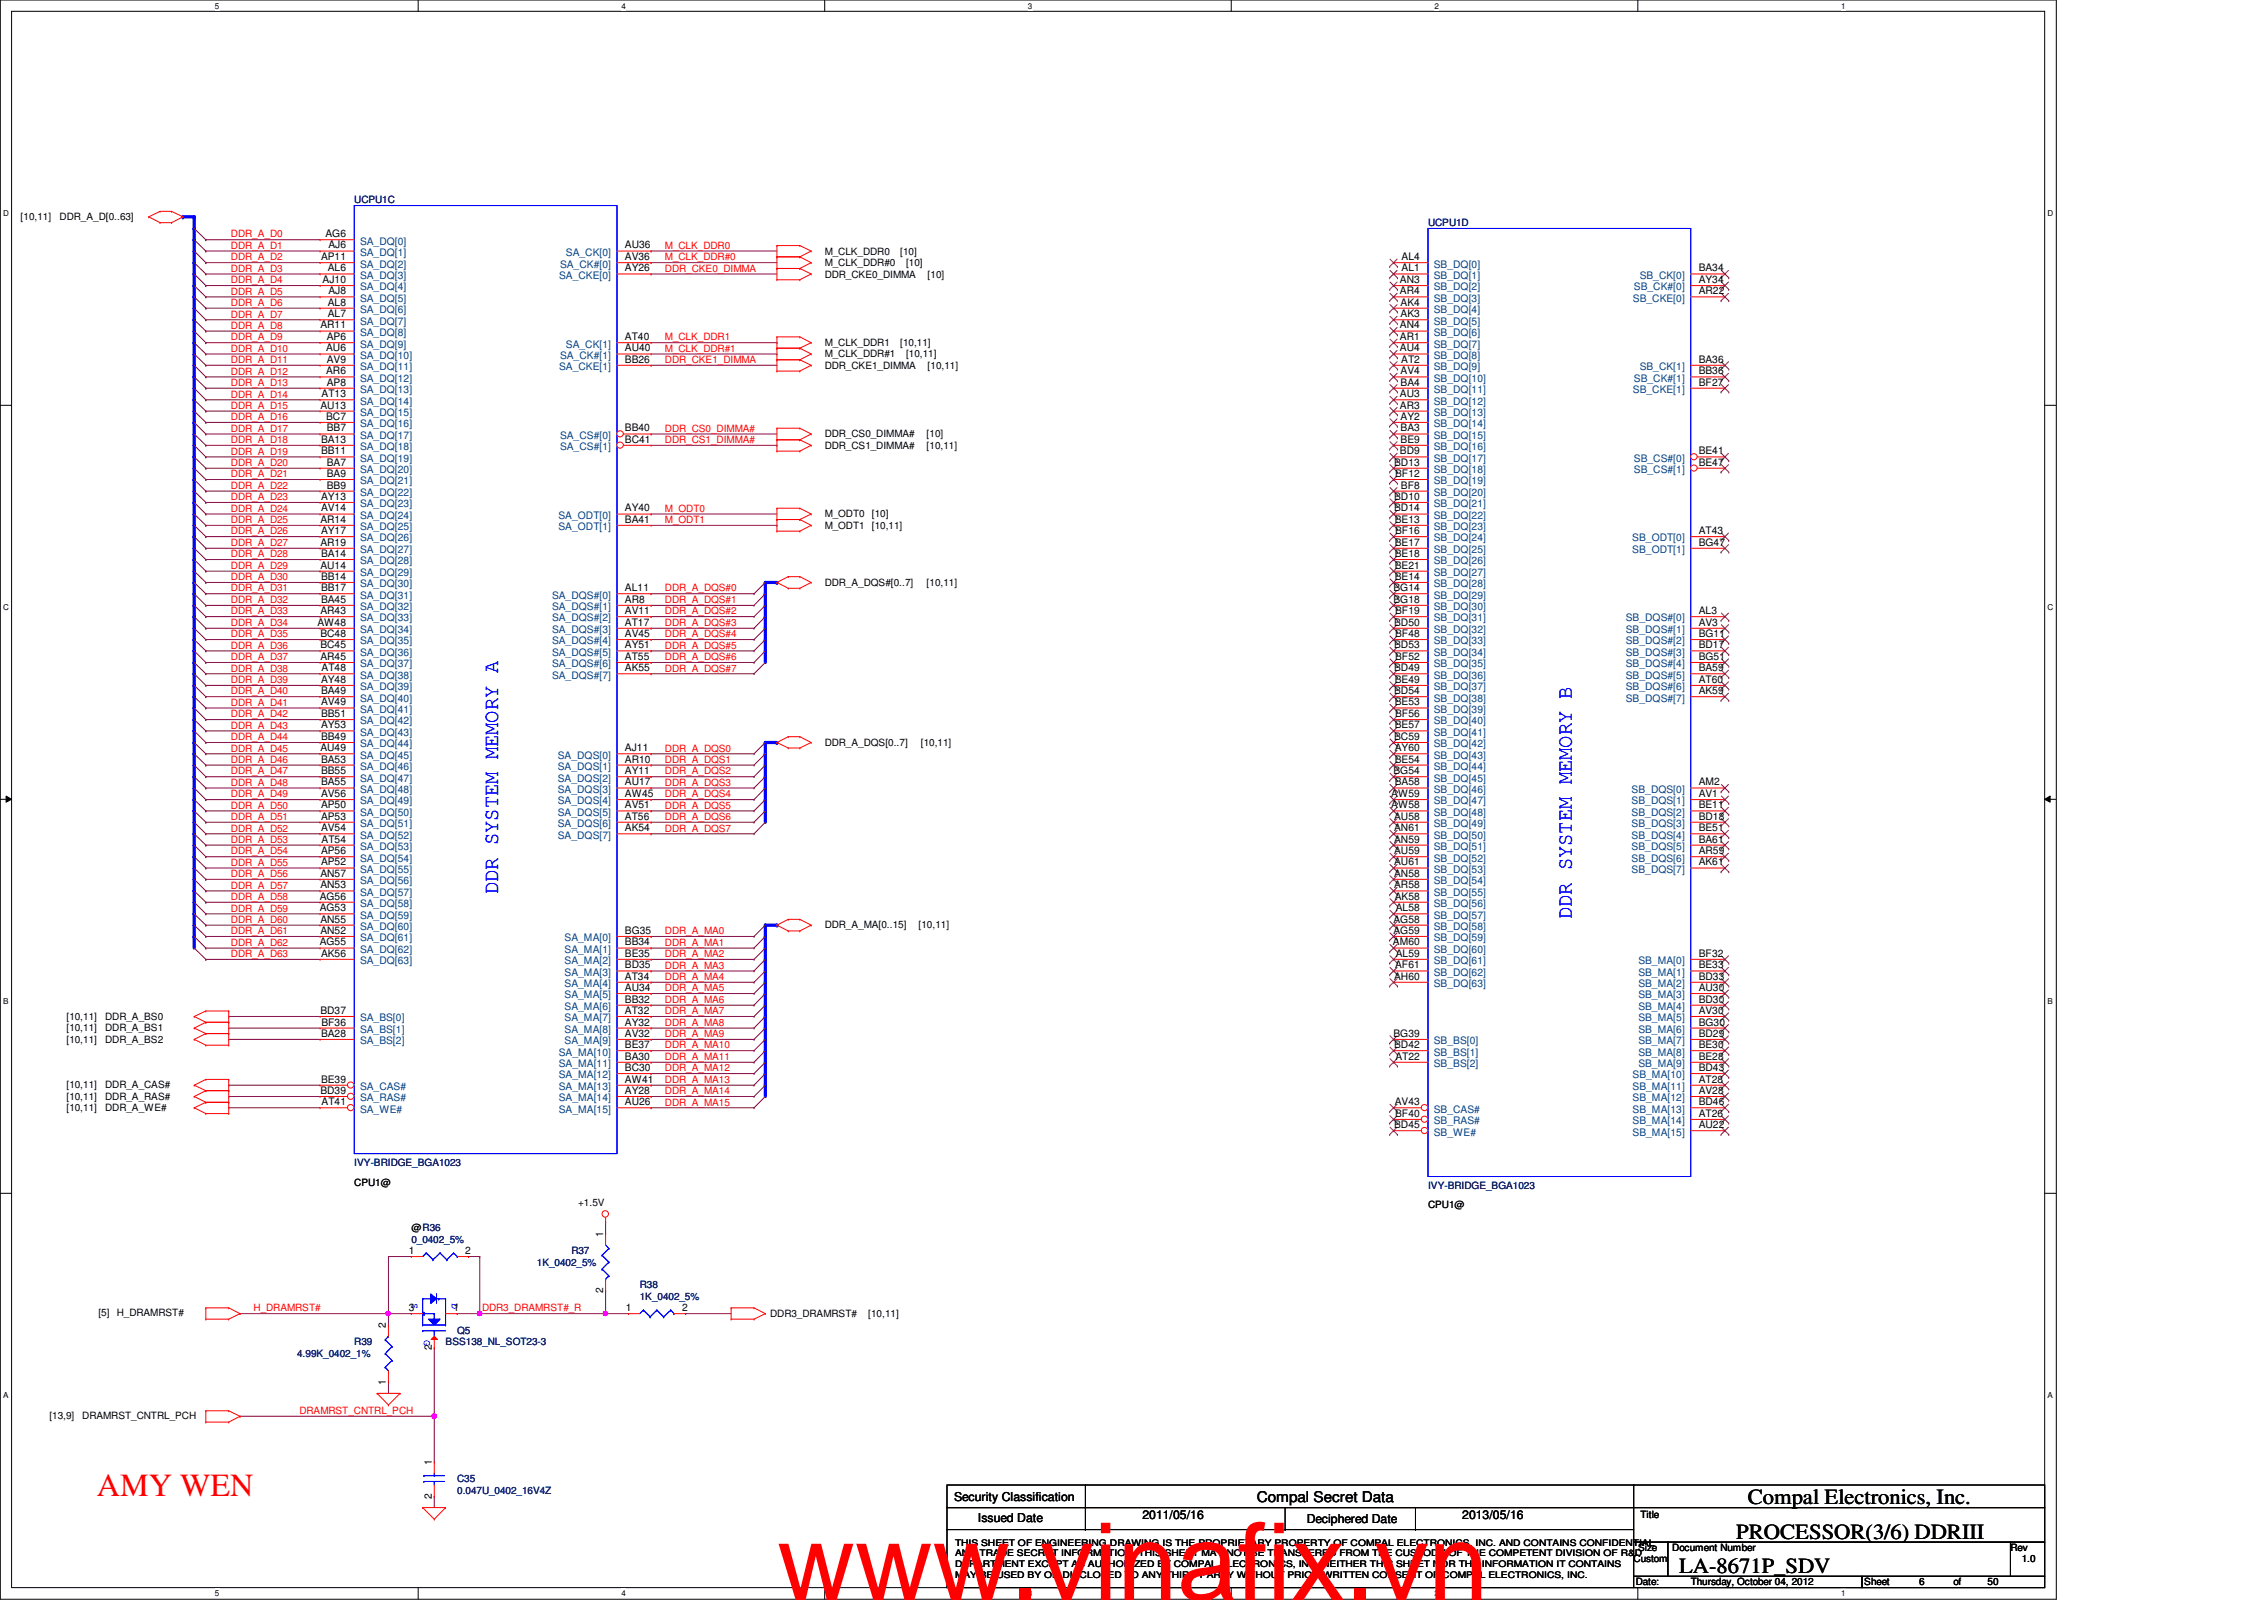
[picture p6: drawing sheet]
<svg xmlns="http://www.w3.org/2000/svg" width="297mm" height="210mm" viewBox="0 0 297 210" stroke-linecap="round" stroke-linejoin="round" font-family="sans-serif">
<defs><g id="words">
<text font-size="14.1" fill="#f00" x="102" y="209.9">www.vinafix.vn</text>
<text font-size="4.2" fill="#f00" x="12.7" y="196.3">AMY WEN</text>
<g font-size="2.8" fill="#00f">
<text x="65.4" y="117.3" transform="rotate(-90 65.4 117.3)">DDR SYSTEM MEMORY A</text>
<text x="206.2" y="120.6" transform="rotate(-90 206.2 120.6)">DDR SYSTEM MEMORY B</text>
</g>
<g font-size="2.8">
<text x="229.3" y="197.4">Compal Electronics, Inc.</text>
<text x="227.8" y="201.8">PROCESSOR(3/6) DDRIII</text>
<text x="220.3" y="206.3">LA-8671P_SDV</text>
</g>
<text font-size="1.9" x="164.9" y="197">Compal Secret Data</text>
<g font-size="1.6">
<text x="125.2" y="196.8">Security Classification</text>
<text x="128.3" y="199.7">Issued Date</text>
<text x="149.9" y="199.2">2011/05/16</text>
<text x="171.4" y="199.9">Deciphered Date</text>
<text x="191.9" y="199.2">2013/05/16</text>
</g>
<g font-size="1.4">
<text x="42.1" y="34.1">AP11</text>
<text x="42.7" y="31.1">AG6</text>
<text x="43" y="35.6">AL6</text>
<text x="43.1" y="32.6">AJ6</text>
<text x="82" y="32.6">AU36</text>
<text x="82" y="34.1">AV36</text>
<text x="82" y="35.6">AY26</text>
<text x="183.9" y="34.1">AL4</text>
<text x="183.9" y="35.6">AL1</text>
<text x="222.9" y="35.6">BA34</text>
<text x="42.3" y="37.1">AJ10</text>
<text x="43" y="40.1">AL8</text>
<text x="43" y="41.6">AL7</text>
<text x="43.1" y="38.6">AJ8</text>
<text x="183.7" y="37.1">AN3</text>
<text x="183.7" y="38.6">AR4</text>
<text x="183.8" y="40.1">AK4</text>
<text x="183.8" y="41.6">AK3</text>
<text x="222.9" y="37.1">AY34</text>
<text x="222.9" y="38.6">AR22</text>
<text x="42" y="43.1">AR11</text>
<text x="42.8" y="46.1">AU6</text>
<text x="42.9" y="44.6">AP6</text>
<text x="42.9" y="47.6">AV9</text>
<text x="82" y="44.6">AT40</text>
<text x="82" y="46.1">AU40</text>
<text x="82" y="47.6">BB26</text>
<text x="183.7" y="43.1">AN4</text>
<text x="183.7" y="44.6">AR1</text>
<text x="183.7" y="46.1">AU4</text>
<text x="183.9" y="47.6">AT2</text>
<text x="222.9" y="47.6">BA36</text>
<text x="42" y="53.6">AU13</text>
<text x="42.2" y="52.1">AT13</text>
<text x="42.8" y="49.1">AR6</text>
<text x="42.9" y="50.6">AP8</text>
<text x="183.7" y="52.1">AU3</text>
<text x="183.7" y="53.6">AR3</text>
<text x="183.8" y="49.1">AV4</text>
<text x="183.8" y="50.6">BA4</text>
<text x="222.9" y="49.1">BB36</text>
<text x="222.9" y="50.6">BF27</text>
<text x="42.1" y="58.1">BA13</text>
<text x="42.1" y="59.6">BB11</text>
<text x="42.8" y="55.1">BC7</text>
<text x="42.9" y="56.6">BB7</text>
<text x="82" y="56.6">BB40</text>
<text x="82" y="58.1">BC41</text>
<text x="183.7" y="59.6">BD9</text>
<text x="183.8" y="55.1">AY2</text>
<text x="183.8" y="56.6">BA3</text>
<text x="183.8" y="58.1">BE9</text>
<text x="222.9" y="59.6">BE41</text>
<text x="42.1" y="65.6">AY13</text>
<text x="42.9" y="61.1">BA7</text>
<text x="42.9" y="62.6">BA9</text>
<text x="42.9" y="64.1">BB9</text>
<text x="182.9" y="61.1">BD13</text>
<text x="182.9" y="65.6">BD10</text>
<text x="183" y="62.6">BF12</text>
<text x="183.8" y="64.1">BF8</text>
<text x="222.9" y="61.1">BE47</text>
<text x="42" y="68.6">AR14</text>
<text x="42" y="71.6">AR19</text>
<text x="42.1" y="67.1">AV14</text>
<text x="42.1" y="70.1">AY17</text>
<text x="82" y="67.1">AY40</text>
<text x="82" y="68.6">BA41</text>
<text x="182.9" y="67.1">BD14</text>
<text x="183" y="68.6">BE13</text>
<text x="183" y="71.6">BE17</text>
<text x="183" y="70.1">BF16</text>
<text x="222.9" y="70.1">AT43</text>
<text x="222.9" y="71.6">BG47</text>
<text x="42" y="74.6">AU14</text>
<text x="42.1" y="73.1">BA14</text>
<text x="42.1" y="76.1">BB14</text>
<text x="42.1" y="77.6">BB17</text>
<text x="82" y="77.6">AL11</text>
<text x="182.8" y="77.6">BG14</text>
<text x="183" y="73.1">BE18</text>
<text x="183" y="74.6">BE21</text>
<text x="183" y="76.1">BE14</text>
<text x="41.7" y="82.1">AW48</text>
<text x="42" y="80.6">AR43</text>
<text x="42" y="83.6">BC48</text>
<text x="42.1" y="79.1">BA45</text>
<text x="82" y="79.1">AR8</text>
<text x="82" y="80.6">AV11</text>
<text x="82" y="83.6">AV45</text>
<text x="82" y="82.1">AT17</text>
<text x="182.8" y="79.1">BG18</text>
<text x="182.9" y="82.1">BD50</text>
<text x="183" y="80.6">BF19</text>
<text x="183" y="83.6">BF48</text>
<text x="222.9" y="80.6">AL3</text>
<text x="222.9" y="82.1">AV3</text>
<text x="222.9" y="83.6">BG11</text>
<text x="42" y="85">BC45</text>
<text x="42" y="86.6">AR45</text>
<text x="42.1" y="89.6">AY48</text>
<text x="42.2" y="88.1">AT48</text>
<text x="82" y="85">AY51</text>
<text x="82" y="86.6">AT55</text>
<text x="82" y="88.1">AK55</text>
<text x="182.9" y="85">BD53</text>
<text x="182.9" y="88.1">BD49</text>
<text x="183" y="89.6">BE49</text>
<text x="183" y="86.6">BF52</text>
<text x="222.9" y="86.6">BG51</text>
<text x="222.9" y="88.1">BA59</text>
<text x="222.9" y="89.6">AT60</text>
<text x="222.9" y="85">BD17</text>
<text x="42.1" y="91.1">BA49</text>
<text x="42.1" y="92.5">AV49</text>
<text x="42.1" y="94.1">BB51</text>
<text x="42.1" y="95.5">AY53</text>
<text x="182.9" y="91.1">BD54</text>
<text x="183" y="92.5">BE53</text>
<text x="183" y="95.5">BE57</text>
<text x="183" y="94.1">BF56</text>
<text x="222.9" y="91.1">AK59</text>
<text x="42" y="98.6">AU49</text>
<text x="42.1" y="97.1">BB49</text>
<text x="42.1" y="100">BA53</text>
<text x="42.1" y="101.6">BB55</text>
<text x="82" y="98.6">AJ11</text>
<text x="82" y="100">AR10</text>
<text x="82" y="101.6">AY11</text>
<text x="182.8" y="101.6">BG54</text>
<text x="182.9" y="97.1">BC59</text>
<text x="183" y="98.6">AY60</text>
<text x="183" y="100">BE54</text>
<text x="42.1" y="103">BA55</text>
<text x="42.1" y="104.6">AV56</text>
<text x="42.1" y="106">AP50</text>
<text x="42.1" y="107.5">AP53</text>
<text x="82" y="103">AU17</text>
<text x="82" y="104.6">AW45</text>
<text x="82" y="106">AV51</text>
<text x="82" y="107.5">AT56</text>
<text x="182.5" y="104.6">AW59</text>
<text x="182.5" y="106">AW58</text>
<text x="182.9" y="107.5">AU58</text>
<text x="183" y="103">BA58</text>
<text x="222.9" y="103">AM2</text>
<text x="222.9" y="104.6">AV1</text>
<text x="222.9" y="106">BE11</text>
<text x="222.9" y="107.5">BD18</text>
<text x="42.1" y="109.1">AV54</text>
<text x="42.1" y="112.1">AP56</text>
<text x="42.1" y="113.5">AP52</text>
<text x="42.2" y="110.5">AT54</text>
<text x="82" y="109.1">AK54</text>
<text x="182.9" y="109.1">AN61</text>
<text x="182.9" y="110.5">AN59</text>
<text x="182.9" y="112.1">AU59</text>
<text x="182.9" y="113.5">AU61</text>
<text x="222.9" y="109.1">BE51</text>
<text x="222.9" y="110.5">BA61</text>
<text x="222.9" y="112.1">AR59</text>
<text x="222.9" y="113.5">AK61</text>
<text x="41.9" y="118">AG56</text>
<text x="41.9" y="119.5">AG53</text>
<text x="42" y="115">AN57</text>
<text x="42" y="116.5">AN53</text>
<text x="182.9" y="115">AN58</text>
<text x="182.9" y="116.5">AR58</text>
<text x="183" y="118">AK58</text>
<text x="183.1" y="119.5">AL58</text>
<text x="41.9" y="124">AG55</text>
<text x="42" y="121">AN55</text>
<text x="42" y="122.5">AN52</text>
<text x="42.1" y="125.5">AK56</text>
<text x="82" y="122.5">BG35</text>
<text x="82" y="124">BB34</text>
<text x="82" y="125.5">BE35</text>
<text x="182.7" y="124">AM60</text>
<text x="182.8" y="121">AG58</text>
<text x="182.8" y="122.5">AG59</text>
<text x="183.1" y="125.5">AL59</text>
<text x="222.9" y="125.5">BF32</text>
<text x="82" y="127">BD35</text>
<text x="82" y="128.5">AT34</text>
<text x="82" y="130">AU34</text>
<text x="82" y="131.5">BB32</text>
<text x="182.9" y="128.5">AH60</text>
<text x="183" y="127">AF61</text>
<text x="222.9" y="127">BE33</text>
<text x="222.9" y="128.5">BD33</text>
<text x="222.9" y="130">AU30</text>
<text x="222.9" y="131.5">BD30</text>
<text x="42" y="133">BD37</text>
<text x="42.1" y="136">BA28</text>
<text x="42.2" y="134.5">BF36</text>
<text x="82" y="133">AT32</text>
<text x="82" y="134.5">AY32</text>
<text x="82" y="136">AV32</text>
<text x="82" y="137.5">BE37</text>
<text x="182.8" y="136">BG39</text>
<text x="182.9" y="137.5">BD42</text>
<text x="222.9" y="133">AV30</text>
<text x="222.9" y="134.5">BG30</text>
<text x="222.9" y="136">BD29</text>
<text x="222.9" y="137.5">BE30</text>
<text x="42" y="143.5">BD39</text>
<text x="42.1" y="142">BE39</text>
<text x="82" y="139">BA30</text>
<text x="82" y="140.5">BC30</text>
<text x="82" y="142">AW41</text>
<text x="82" y="143.5">AY28</text>
<text x="183.1" y="139">AT22</text>
<text x="222.9" y="139">BE28</text>
<text x="222.9" y="140.5">BD43</text>
<text x="222.9" y="142">AT28</text>
<text x="222.9" y="143.5">AV28</text>
<text x="42.2" y="145">AT41</text>
<text x="82" y="145">AU26</text>
<text x="182.9" y="148">BD45</text>
<text x="183" y="145">AV43</text>
<text x="183" y="146.5">BF40</text>
<text x="222.9" y="145">BD46</text>
<text x="222.9" y="146.5">AT26</text>
<text x="222.9" y="148">AU22</text>
<text x="53.6" y="164.5">1</text>
<text x="61" y="164.5">2</text>
<text x="79.1" y="162.3" transform="rotate(-90 79.1 162.3)">1</text>
<text x="53.6" y="172">3</text>
<text x="59.5" y="172">1</text>
<text x="79.1" y="169.6" transform="rotate(-90 79.1 169.6)">2</text>
<text x="82.1" y="172">1</text>
<text x="89.5" y="172">2</text>
<text x="50.6" y="174.2" transform="rotate(-90 50.6 174.2)">2</text>
<text x="56.6" y="177.1" transform="rotate(-90 56.6 177.1)">2</text>
<text x="50.6" y="181.7" transform="rotate(-90 50.6 181.7)">1</text>
<text x="56.6" y="196.6" transform="rotate(-90 56.6 196.6)">2</text>
<text x="56.6" y="192.2" transform="rotate(-90 56.6 192.2)">1</text>
</g>
<g font-size="1.4" fill="#004080">
<text x="47.2" y="32.1">SA_DQ[0]</text>
<text x="47.2" y="33.6">SA_DQ[1]</text>
<text x="47.2" y="35.1">SA_DQ[2]</text>
<text x="73.5" y="35.1">SA_CK#[0]</text>
<text x="74.2" y="33.6">SA_CK[0]</text>
<text x="188.1" y="35.1">SB_DQ[0]</text>
<text x="47.2" y="36.6">SA_DQ[3]</text>
<text x="47.2" y="38.1">SA_DQ[4]</text>
<text x="47.2" y="39.6">SA_DQ[5]</text>
<text x="47.2" y="41.1">SA_DQ[6]</text>
<text x="73.4" y="36.6">SA_CKE[0]</text>
<text x="188.1" y="36.6">SB_DQ[1]</text>
<text x="188.1" y="38.1">SB_DQ[2]</text>
<text x="188.1" y="39.6">SB_DQ[3]</text>
<text x="188.1" y="41.1">SB_DQ[4]</text>
<text x="214.2" y="39.6">SB_CKE[0]</text>
<text x="214.4" y="38.1">SB_CK#[0]</text>
<text x="215.1" y="36.6">SB_CK[0]</text>
<text x="47.2" y="42.6">SA_DQ[7]</text>
<text x="47.2" y="44.1">SA_DQ[8]</text>
<text x="47.2" y="45.6">SA_DQ[9]</text>
<text x="47.2" y="47.1">SA_DQ[10]</text>
<text x="73.5" y="47.1">SA_CK#[1]</text>
<text x="74.2" y="45.6">SA_CK[1]</text>
<text x="188.1" y="42.6">SB_DQ[5]</text>
<text x="188.1" y="44.1">SB_DQ[6]</text>
<text x="188.1" y="45.6">SB_DQ[7]</text>
<text x="188.1" y="47.1">SB_DQ[8]</text>
<text x="47.2" y="48.6">SA_DQ[11]</text>
<text x="47.2" y="50.1">SA_DQ[12]</text>
<text x="47.2" y="51.6">SA_DQ[13]</text>
<text x="47.2" y="53.1">SA_DQ[14]</text>
<text x="73.4" y="48.6">SA_CKE[1]</text>
<text x="188.1" y="48.6">SB_DQ[9]</text>
<text x="188.1" y="50.1">SB_DQ[10]</text>
<text x="188.1" y="51.6">SB_DQ[11]</text>
<text x="188.1" y="53.1">SB_DQ[12]</text>
<text x="214.2" y="51.6">SB_CKE[1]</text>
<text x="214.4" y="50.1">SB_CK#[1]</text>
<text x="215.1" y="48.6">SB_CK[1]</text>
<text x="47.2" y="54.6">SA_DQ[15]</text>
<text x="47.2" y="56">SA_DQ[16]</text>
<text x="47.2" y="57.6">SA_DQ[17]</text>
<text x="47.2" y="59.1">SA_DQ[18]</text>
<text x="73.5" y="57.6">SA_CS#[0]</text>
<text x="73.5" y="59.1">SA_CS#[1]</text>
<text x="188.1" y="54.6">SB_DQ[13]</text>
<text x="188.1" y="56">SB_DQ[14]</text>
<text x="188.1" y="57.6">SB_DQ[15]</text>
<text x="188.1" y="59.1">SB_DQ[16]</text>
<text x="47.2" y="60.6">SA_DQ[19]</text>
<text x="47.2" y="62.1">SA_DQ[20]</text>
<text x="47.2" y="63.5">SA_DQ[21]</text>
<text x="47.2" y="65.1">SA_DQ[22]</text>
<text x="188.1" y="60.6">SB_DQ[17]</text>
<text x="188.1" y="62.1">SB_DQ[18]</text>
<text x="188.1" y="63.5">SB_DQ[19]</text>
<text x="188.1" y="65.1">SB_DQ[20]</text>
<text x="214.4" y="60.6">SB_CS#[0]</text>
<text x="214.4" y="62.1">SB_CS#[1]</text>
<text x="47.2" y="66.5">SA_DQ[23]</text>
<text x="47.2" y="68.1">SA_DQ[24]</text>
<text x="47.2" y="69.6">SA_DQ[25]</text>
<text x="47.2" y="71">SA_DQ[26]</text>
<text x="73.3" y="68.1">SA_ODT[0]</text>
<text x="73.3" y="69.6">SA_ODT[1]</text>
<text x="188.1" y="66.5">SB_DQ[21]</text>
<text x="188.1" y="68.1">SB_DQ[22]</text>
<text x="188.1" y="69.6">SB_DQ[23]</text>
<text x="188.1" y="71">SB_DQ[24]</text>
<text x="214.2" y="71">SB_ODT[0]</text>
<text x="47.2" y="72.6">SA_DQ[27]</text>
<text x="47.2" y="74">SA_DQ[28]</text>
<text x="47.2" y="75.6">SA_DQ[29]</text>
<text x="47.2" y="77">SA_DQ[30]</text>
<text x="188.1" y="72.6">SB_DQ[25]</text>
<text x="188.1" y="74">SB_DQ[26]</text>
<text x="188.1" y="75.6">SB_DQ[27]</text>
<text x="188.1" y="77">SB_DQ[28]</text>
<text x="214.2" y="72.6">SB_ODT[1]</text>
<text x="47.2" y="78.5">SA_DQ[31]</text>
<text x="47.2" y="80.1">SA_DQ[32]</text>
<text x="47.2" y="81.5">SA_DQ[33]</text>
<text x="47.2" y="83.1">SA_DQ[34]</text>
<text x="72.4" y="78.5">SA_DQS#[0]</text>
<text x="72.4" y="80.1">SA_DQS#[1]</text>
<text x="72.4" y="81.5">SA_DQS#[2]</text>
<text x="72.4" y="83.1">SA_DQS#[3]</text>
<text x="188.1" y="78.5">SB_DQ[29]</text>
<text x="188.1" y="80.1">SB_DQ[30]</text>
<text x="188.1" y="81.5">SB_DQ[31]</text>
<text x="188.1" y="83.1">SB_DQ[32]</text>
<text x="213.3" y="81.5">SB_DQS#[0]</text>
<text x="213.3" y="83.1">SB_DQS#[1]</text>
<text x="47.2" y="84.5">SA_DQ[35]</text>
<text x="47.2" y="86">SA_DQ[36]</text>
<text x="47.2" y="87.5">SA_DQ[37]</text>
<text x="47.2" y="89">SA_DQ[38]</text>
<text x="72.4" y="84.5">SA_DQS#[4]</text>
<text x="72.4" y="86">SA_DQS#[5]</text>
<text x="72.4" y="87.5">SA_DQS#[6]</text>
<text x="72.4" y="89">SA_DQS#[7]</text>
<text x="188.1" y="84.5">SB_DQ[33]</text>
<text x="188.1" y="86">SB_DQ[34]</text>
<text x="188.1" y="87.5">SB_DQ[35]</text>
<text x="188.1" y="89">SB_DQ[36]</text>
<text x="213.3" y="87.5">SB_DQS#[4]</text>
<text x="213.3" y="89">SB_DQS#[5]</text>
<text x="213.3" y="84.5">SB_DQS#[2]</text>
<text x="213.3" y="86">SB_DQS#[3]</text>
<text x="47.2" y="90.6">SA_DQ[39]</text>
<text x="47.2" y="92">SA_DQ[40]</text>
<text x="47.2" y="93.5">SA_DQ[41]</text>
<text x="47.2" y="95">SA_DQ[42]</text>
<text x="188.1" y="90.6">SB_DQ[37]</text>
<text x="188.1" y="92">SB_DQ[38]</text>
<text x="188.1" y="93.5">SB_DQ[39]</text>
<text x="188.1" y="95">SB_DQ[40]</text>
<text x="213.3" y="90.6">SB_DQS#[6]</text>
<text x="213.3" y="92">SB_DQS#[7]</text>
<text x="47.2" y="96.5">SA_DQ[43]</text>
<text x="47.2" y="98">SA_DQ[44]</text>
<text x="47.2" y="99.5">SA_DQ[45]</text>
<text x="47.2" y="101">SA_DQ[46]</text>
<text x="73.2" y="99.5">SA_DQS[0]</text>
<text x="73.2" y="101">SA_DQS[1]</text>
<text x="188.1" y="96.5">SB_DQ[41]</text>
<text x="188.1" y="98">SB_DQ[42]</text>
<text x="188.1" y="99.5">SB_DQ[43]</text>
<text x="188.1" y="101">SB_DQ[44]</text>
<text x="47.2" y="102.5">SA_DQ[47]</text>
<text x="47.2" y="104">SA_DQ[48]</text>
<text x="47.2" y="105.5">SA_DQ[49]</text>
<text x="47.2" y="107">SA_DQ[50]</text>
<text x="73.2" y="102.5">SA_DQS[2]</text>
<text x="73.2" y="104">SA_DQS[3]</text>
<text x="73.2" y="105.5">SA_DQS[4]</text>
<text x="73.2" y="107">SA_DQS[5]</text>
<text x="188.1" y="102.5">SB_DQ[45]</text>
<text x="188.1" y="104">SB_DQ[46]</text>
<text x="188.1" y="105.5">SB_DQ[47]</text>
<text x="188.1" y="107">SB_DQ[48]</text>
<text x="214.1" y="104">SB_DQS[0]</text>
<text x="214.1" y="105.5">SB_DQS[1]</text>
<text x="214.1" y="107">SB_DQS[2]</text>
<text x="47.2" y="108.5">SA_DQ[51]</text>
<text x="47.2" y="110">SA_DQ[52]</text>
<text x="47.2" y="111.5">SA_DQ[53]</text>
<text x="47.2" y="113">SA_DQ[54]</text>
<text x="73.2" y="108.5">SA_DQS[6]</text>
<text x="73.2" y="110">SA_DQS[7]</text>
<text x="188.1" y="108.5">SB_DQ[49]</text>
<text x="188.1" y="110">SB_DQ[50]</text>
<text x="188.1" y="111.5">SB_DQ[51]</text>
<text x="188.1" y="113">SB_DQ[52]</text>
<text x="214.1" y="110">SB_DQS[4]</text>
<text x="214.1" y="111.5">SB_DQS[5]</text>
<text x="214.1" y="113">SB_DQS[6]</text>
<text x="214.1" y="108.5">SB_DQS[3]</text>
<text x="47.2" y="114.5">SA_DQ[55]</text>
<text x="47.2" y="116">SA_DQ[56]</text>
<text x="47.2" y="117.5">SA_DQ[57]</text>
<text x="47.2" y="119">SA_DQ[58]</text>
<text x="188.1" y="114.5">SB_DQ[53]</text>
<text x="188.1" y="116">SB_DQ[54]</text>
<text x="188.1" y="117.5">SB_DQ[55]</text>
<text x="188.1" y="119">SB_DQ[56]</text>
<text x="214.1" y="114.5">SB_DQS[7]</text>
<text x="47.2" y="120.5">SA_DQ[59]</text>
<text x="47.2" y="122">SA_DQ[60]</text>
<text x="47.2" y="123.5">SA_DQ[61]</text>
<text x="47.2" y="125">SA_DQ[62]</text>
<text x="74.1" y="123.5">SA_MA[0]</text>
<text x="74.1" y="125">SA_MA[1]</text>
<text x="188.1" y="120.5">SB_DQ[57]</text>
<text x="188.1" y="122">SB_DQ[58]</text>
<text x="188.1" y="123.5">SB_DQ[59]</text>
<text x="188.1" y="125">SB_DQ[60]</text>
<text x="47.2" y="126.5">SA_DQ[63]</text>
<text x="74.1" y="126.5">SA_MA[2]</text>
<text x="74.1" y="128">SA_MA[3]</text>
<text x="74.1" y="129.5">SA_MA[4]</text>
<text x="74.1" y="131">SA_MA[5]</text>
<text x="188.1" y="126.5">SB_DQ[61]</text>
<text x="188.1" y="128">SB_DQ[62]</text>
<text x="188.1" y="129.5">SB_DQ[63]</text>
<text x="215" y="126.5">SB_MA[0]</text>
<text x="215" y="128">SB_MA[1]</text>
<text x="215" y="129.5">SB_MA[2]</text>
<text x="215" y="131">SB_MA[3]</text>
<text x="47.2" y="134">SA_BS[0]</text>
<text x="47.2" y="135.5">SA_BS[1]</text>
<text x="47.2" y="137">SA_BS[2]</text>
<text x="74.1" y="132.5">SA_MA[6]</text>
<text x="74.1" y="134">SA_MA[7]</text>
<text x="74.1" y="135.5">SA_MA[8]</text>
<text x="74.1" y="137">SA_MA[9]</text>
<text x="188.1" y="137">SB_BS[0]</text>
<text x="215" y="132.5">SB_MA[4]</text>
<text x="215" y="134">SB_MA[5]</text>
<text x="215" y="135.5">SB_MA[6]</text>
<text x="215" y="137">SB_MA[7]</text>
<text x="47.2" y="143">SA_CAS#</text>
<text x="73.3" y="138.5">SA_MA[10]</text>
<text x="73.3" y="140">SA_MA[11]</text>
<text x="73.3" y="141.5">SA_MA[12]</text>
<text x="73.3" y="143">SA_MA[13]</text>
<text x="188.1" y="138.5">SB_BS[1]</text>
<text x="188.1" y="140">SB_BS[2]</text>
<text x="214.2" y="141.5">SB_MA[10]</text>
<text x="214.2" y="143">SB_MA[11]</text>
<text x="215" y="138.5">SB_MA[8]</text>
<text x="215" y="140">SB_MA[9]</text>
<text x="47.2" y="144.5">SA_RAS#</text>
<text x="47.2" y="146">SA_WE#</text>
<text x="73.3" y="144.5">SA_MA[14]</text>
<text x="73.3" y="146">SA_MA[15]</text>
<text x="188.1" y="146">SB_CAS#</text>
<text x="188.1" y="147.5">SB_RAS#</text>
<text x="188.1" y="149">SB_WE#</text>
<text x="214.2" y="144.5">SB_MA[12]</text>
<text x="214.2" y="146">SB_MA[13]</text>
<text x="214.2" y="147.5">SB_MA[14]</text>
<text x="214.2" y="149">SB_MA[15]</text>
</g>
<g font-size="1.3">
<text x="2.7" y="28.9">[10,11]</text>
<text x="7.8" y="28.9">DDR_A_D[0..63]</text>
<text x="108.2" y="33.4">M_CLK_DDR0</text>
<text x="108.2" y="34.9">M_CLK_DDR#0</text>
<text x="118.1" y="33.4">[10]</text>
<text x="118.9" y="34.9">[10]</text>
<text x="108.2" y="36.4">DDR_CKE0_DIMMA</text>
<text x="121.7" y="36.4">[10]</text>
<text x="108.2" y="45.4">M_CLK_DDR1</text>
<text x="108.2" y="46.9">M_CLK_DDR#1</text>
<text x="118.1" y="45.4">[10,11]</text>
<text x="118.9" y="46.9">[10,11]</text>
<text x="108.2" y="48.4">DDR_CKE1_DIMMA</text>
<text x="121.7" y="48.4">[10,11]</text>
<text x="108.2" y="57.4">DDR_CS0_DIMMA#</text>
<text x="108.2" y="58.9">DDR_CS1_DIMMA#</text>
<text x="121.6" y="57.4">[10]</text>
<text x="121.6" y="58.9">[10,11]</text>
<text x="108.2" y="67.9">M_ODT0</text>
<text x="108.2" y="69.3">M_ODT1</text>
<text x="114.4" y="67.9">[10]</text>
<text x="114.4" y="69.3">[10,11]</text>
<text x="108.2" y="76.8">DDR_A_DQS#[0..7]</text>
<text x="121.6" y="76.8">[10,11]</text>
<text x="108.2" y="97.8">DDR_A_DQS[0..7]</text>
<text x="120.8" y="97.8">[10,11]</text>
<text x="108.2" y="121.8">DDR_A_MA[0..15]</text>
<text x="120.5" y="121.8">[10,11]</text>
<text x="8.7" y="133.8">[10,11]</text>
<text x="8.7" y="135.3">[10,11]</text>
<text x="8.7" y="136.8">[10,11]</text>
<text x="13.8" y="133.8">DDR_A_BS0</text>
<text x="13.8" y="135.3">DDR_A_BS1</text>
<text x="13.8" y="136.8">DDR_A_BS2</text>
<text x="8.7" y="142.8">[10,11]</text>
<text x="13.8" y="142.8">DDR_A_CAS#</text>
<text x="8.7" y="145.8">[10,11]</text>
<text x="8.7" y="144.3">[10,11]</text>
<text x="13.8" y="145.8">DDR_A_WE#</text>
<text x="13.8" y="144.3">DDR_A_RAS#</text>
<text x="46.5" y="155.5">CPU1@</text>
<text x="54" y="161.5">@R36</text>
<text x="75.9" y="158.2">+1.5V</text>
<text x="187.4" y="158.5">CPU1@</text>
<text x="12.9" y="172.6">[5]</text>
<text x="15.3" y="172.6">H_DRAMRST#</text>
<text x="101" y="172.8">DDR3_DRAMRST#</text>
<text x="113.9" y="172.8">[10,11]</text>
<text x="6.5" y="186.1">[13,9]</text>
<text x="10.8" y="186.1">DRAMRST_CNTRL_PCH</text>
<text x="214.9" y="203.5">Size</text>
<text x="215.2" y="199.1">Title</text>
<text x="219.4" y="203.5">Document Number</text>
<text x="263.8" y="203.5">Rev</text>
<text x="214.3" y="205">Custom</text>
<text x="214.6" y="208">Date:</text>
<text x="221.8" y="208">Thursday, October 04, 2012</text>
<text x="244.6" y="208">Sheet</text>
<text x="251.8" y="208">6</text>
<text x="256.3" y="208">of</text>
<text x="260.8" y="208">50</text>
<text x="265.3" y="205">1.0</text>
</g>
<g font-size="1.3" fill="#000080">
<text x="46.5" y="26.6">UCPU1C</text>
<text x="187.4" y="29.6">UCPU1D</text>
<text x="46.5" y="153">IVY-BRIDGE_BGA1023</text>
<text x="187.4" y="156">IVY-BRIDGE_BGA1023</text>
<text x="54" y="163">0_0402_5%</text>
<text x="70.4" y="166">1K_0402_5%</text>
<text x="75" y="164.5">R37</text>
<text x="83.9" y="169">R38</text>
<text x="83.9" y="170.5">1K_0402_5%</text>
<text x="39" y="178">4.99K_0402_1%</text>
<text x="46.5" y="176.5">R39</text>
<text x="58.5" y="176.5">BSS138_NL_SOT23-3</text>
<text x="60" y="175">Q5</text>
<text x="60" y="194.5">C35</text>
<text x="60" y="196">0.047U_0402_16V4Z</text>
</g>
<g font-size="1.3" fill="#f00">
<text x="30.3" y="31.2">DDR_A_D0</text>
<text x="30.3" y="32.6">DDR_A_D1</text>
<text x="30.3" y="34.2">DDR_A_D2</text>
<text x="30.3" y="35.6">DDR_A_D3</text>
<text x="87.2" y="35.6">DDR_CKE0_DIMMA</text>
<text x="87.2" y="34.2">M_CLK_DDR#0</text>
<text x="87.2" y="32.6">M_CLK_DDR0</text>
<text x="30.3" y="37.2">DDR_A_D4</text>
<text x="30.3" y="38.7">DDR_A_D5</text>
<text x="30.3" y="40.1">DDR_A_D6</text>
<text x="30.3" y="41.7">DDR_A_D7</text>
<text x="30.3" y="46.1">DDR_A_D10</text>
<text x="30.3" y="47.6">DDR_A_D11</text>
<text x="30.3" y="43.1">DDR_A_D8</text>
<text x="30.3" y="44.7">DDR_A_D9</text>
<text x="87.2" y="44.7">M_CLK_DDR1</text>
<text x="87.2" y="46.1">M_CLK_DDR#1</text>
<text x="87.2" y="47.6">DDR_CKE1_DIMMA</text>
<text x="30.3" y="49.1">DDR_A_D12</text>
<text x="30.3" y="50.6">DDR_A_D13</text>
<text x="30.3" y="52.2">DDR_A_D14</text>
<text x="30.3" y="53.6">DDR_A_D15</text>
<text x="30.3" y="55.1">DDR_A_D16</text>
<text x="30.3" y="56.6">DDR_A_D17</text>
<text x="30.3" y="58.1">DDR_A_D18</text>
<text x="30.3" y="59.6">DDR_A_D19</text>
<text x="87.2" y="56.6">DDR_CS0_DIMMA#</text>
<text x="87.2" y="58.1">DDR_CS1_DIMMA#</text>
<text x="30.3" y="61.1">DDR_A_D20</text>
<text x="30.3" y="62.6">DDR_A_D21</text>
<text x="30.3" y="64.1">DDR_A_D22</text>
<text x="30.3" y="65.6">DDR_A_D23</text>
<text x="30.3" y="67.1">DDR_A_D24</text>
<text x="30.3" y="68.6">DDR_A_D25</text>
<text x="30.3" y="70.1">DDR_A_D26</text>
<text x="30.3" y="71.6">DDR_A_D27</text>
<text x="87.2" y="67.1">M_ODT0</text>
<text x="87.2" y="68.6">M_ODT1</text>
<text x="30.3" y="73.1">DDR_A_D28</text>
<text x="30.3" y="74.6">DDR_A_D29</text>
<text x="30.3" y="76.1">DDR_A_D30</text>
<text x="30.3" y="77.6">DDR_A_D31</text>
<text x="87.2" y="77.6">DDR_A_DQS#0</text>
<text x="30.3" y="79.1">DDR_A_D32</text>
<text x="30.3" y="80.6">DDR_A_D33</text>
<text x="30.3" y="82.1">DDR_A_D34</text>
<text x="30.3" y="83.6">DDR_A_D35</text>
<text x="87.2" y="79.1">DDR_A_DQS#1</text>
<text x="87.2" y="80.6">DDR_A_DQS#2</text>
<text x="87.2" y="82.1">DDR_A_DQS#3</text>
<text x="87.2" y="83.6">DDR_A_DQS#4</text>
<text x="30.3" y="85.1">DDR_A_D36</text>
<text x="30.3" y="86.6">DDR_A_D37</text>
<text x="30.3" y="88.1">DDR_A_D38</text>
<text x="30.3" y="89.6">DDR_A_D39</text>
<text x="87.2" y="85.1">DDR_A_DQS#5</text>
<text x="87.2" y="86.6">DDR_A_DQS#6</text>
<text x="87.2" y="88.1">DDR_A_DQS#7</text>
<text x="30.3" y="91.1">DDR_A_D40</text>
<text x="30.3" y="92.6">DDR_A_D41</text>
<text x="30.3" y="94.1">DDR_A_D42</text>
<text x="30.3" y="95.6">DDR_A_D43</text>
<text x="30.3" y="97.1">DDR_A_D44</text>
<text x="30.3" y="98.6">DDR_A_D45</text>
<text x="30.3" y="100.1">DDR_A_D46</text>
<text x="30.3" y="101.6">DDR_A_D47</text>
<text x="87.2" y="98.6">DDR_A_DQS0</text>
<text x="87.2" y="100.1">DDR_A_DQS1</text>
<text x="87.2" y="101.6">DDR_A_DQS2</text>
<text x="30.3" y="103.1">DDR_A_D48</text>
<text x="30.3" y="104.6">DDR_A_D49</text>
<text x="30.3" y="106.1">DDR_A_D50</text>
<text x="30.3" y="107.6">DDR_A_D51</text>
<text x="87.2" y="103.1">DDR_A_DQS3</text>
<text x="87.2" y="104.6">DDR_A_DQS4</text>
<text x="87.2" y="106.1">DDR_A_DQS5</text>
<text x="87.2" y="107.6">DDR_A_DQS6</text>
<text x="30.3" y="109.1">DDR_A_D52</text>
<text x="30.3" y="110.6">DDR_A_D53</text>
<text x="30.3" y="112.1">DDR_A_D54</text>
<text x="30.3" y="113.6">DDR_A_D55</text>
<text x="87.2" y="109.1">DDR_A_DQS7</text>
<text x="30.3" y="115.1">DDR_A_D56</text>
<text x="30.3" y="116.6">DDR_A_D57</text>
<text x="30.3" y="118.1">DDR_A_D58</text>
<text x="30.3" y="119.6">DDR_A_D59</text>
<text x="30.3" y="121.1">DDR_A_D60</text>
<text x="30.3" y="122.6">DDR_A_D61</text>
<text x="30.3" y="124.1">DDR_A_D62</text>
<text x="30.3" y="125.6">DDR_A_D63</text>
<text x="87.2" y="122.6">DDR_A_MA0</text>
<text x="87.2" y="124.1">DDR_A_MA1</text>
<text x="87.2" y="125.6">DDR_A_MA2</text>
<text x="87.2" y="127.1">DDR_A_MA3</text>
<text x="87.2" y="128.6">DDR_A_MA4</text>
<text x="87.2" y="130">DDR_A_MA5</text>
<text x="87.2" y="131.6">DDR_A_MA6</text>
<text x="87.2" y="137.5">DDR_A_MA10</text>
<text x="87.2" y="133.1">DDR_A_MA7</text>
<text x="87.2" y="134.6">DDR_A_MA8</text>
<text x="87.2" y="136.1">DDR_A_MA9</text>
<text x="87.2" y="139.1">DDR_A_MA11</text>
<text x="87.2" y="140.5">DDR_A_MA12</text>
<text x="87.2" y="142.1">DDR_A_MA13</text>
<text x="87.2" y="143.6">DDR_A_MA14</text>
<text x="87.2" y="145">DDR_A_MA15</text>
<text x="33.3" y="172">H_DRAMRST#</text>
<text x="63.2" y="172">DDR3_DRAMRST#_R</text>
<text x="39.3" y="185.5">DRAMRST_CNTRL_PCH</text>
</g>
<g font-size="1.3" fill="#00f">
<text x="54" y="171" transform="rotate(90 54 171)">S</text>
<text x="59.3" y="171" transform="rotate(90 59.3 171)">D</text>
<text x="55.7" y="175.8" transform="rotate(90 55.7 175.8)">G</text>
</g>
<g font-size="1.2">
<text x="125.3" y="202.8">THIS SHEET OF ENGINEERING DRAWING IS THE PROPRIETARY PROPERTY OF COMPAL ELECTRONICS, INC. AND CONTAINS CONFIDENTIAL</text>
<text x="125.3" y="207">MAY BE USED BY OR DISCLOSED TO ANY THIRD PARTY WITHOUT PRIOR WRITTEN CONSENT OF COMPAL ELECTRONICS, INC.</text>
<text x="125.3" y="204.2">AND TRADE SECRET INFORMATION. THIS SHEET MAY NOT BE TRANSFERED FROM THE CUSTODY OF THE COMPETENT DIVISION OF R&amp;D</text>
<text x="125.3" y="205.6">DEPARTMENT EXCEPT AS AUTHORIZED BY COMPAL ELECTRONICS, INC. NEITHER THIS SHEET NOR THE INFORMATION IT CONTAINS</text>
</g>
<g font-size="1.1">
<text x="28.2" y="1.1">5</text>
<text x="81.5" y="1.1">4</text>
<text x="134.9" y="1.1">3</text>
<text x="188.2" y="1.1">2</text>
<text x="241.6" y="1.1">1</text>
<text x=".4" y="28.3">D</text>
<text x="268.6" y="28.3">D</text>
<text x=".4" y="80">C</text>
<text x="268.6" y="80">C</text>
<text x=".4" y="131.7">B</text>
<text x="268.6" y="131.7">B</text>
<text x=".4" y="183.3">A</text>
<text x="268.6" y="183.3">A</text>
<text x="28.2" y="209.4">5</text>
<text x="81.5" y="209.4">4</text>
<text x="134.9" y="209.4">3</text>
<text x="188.2" y="209.4">2</text>
<text x="241.6" y="209.4">1</text>
</g>
</g></defs>
<path d="M0 0h269.8v209.8h-269.8zM1.5 1.5h266.8v206.8h-266.8z" fill="none" stroke="#000" stroke-width=".13"/>
<g fill="#fff">
<path d="M28.2 .2h.6v1.2h-.6z"/>
<path d="M28.2 208.4h.6v1.2h-.6z"/>
</g>
<path d="M54.9 0v1.5M54.9 208.3v1.5" fill="none" stroke="#000" stroke-width=".13"/>
<g fill="#fff">
<path d="M81.5 .2h.6v1.2h-.6z"/>
<path d="M81.5 208.4h.6v1.2h-.6z"/>
</g>
<path d="M108.2 0v1.5M108.2 208.3v1.5" fill="none" stroke="#000" stroke-width=".13"/>
<g fill="#fff">
<path d="M134.9 .2h.6v1.2h-.6z"/>
<path d="M134.9 208.4h.6v1.2h-.6z"/>
</g>
<path d="M161.5 0v1.5M161.5 208.3v1.5" fill="none" stroke="#000" stroke-width=".13"/>
<g fill="#fff">
<path d="M188.2 .2h.6v1.2h-.6z"/>
<path d="M188.2 208.4h.6v1.2h-.6z"/>
</g>
<path d="M214.9 0v1.5M214.9 208.3v1.5" fill="none" stroke="#000" stroke-width=".13"/>
<g fill="#fff">
<path d="M241.6 .2h.5v1.2h-.5z"/>
<path d="M241.6 208.4h.5v1.2h-.5z"/>
<path d="M.4 27.3h.8v1.2h-.8z"/>
<path d="M268.6 27.3h.8v1.2h-.8z"/>
<path d="M.4 79h.8v1.2h-.8z"/>
<path d="M268.6 79h.8v1.2h-.8z"/>
</g>
<path d="M0 53.2h1.5M268.3 53.2h1.4" fill="none" stroke="#000" stroke-width=".13"/>
<g fill="#fff">
<path d="M.4 130.7h.7v1.2h-.7z"/>
<path d="M268.6 130.7h.8v1.2h-.8z"/>
</g>
<path d="M0 104.9h1.5M.8 104.4l.7 .5-.7 .3zM268.3 104.9l.7-.5v.8zM268.3 104.9h1.4" fill="none" stroke="#000" stroke-width=".13"/>
<path d="M.8 104.4l.7 .5-.7 .3zM268.3 104.9l.7-.5v.8z" fill="#000"/>
<g fill="#fff">
<path d="M.4 182.4h.7v1.2h-.7z"/>
<path d="M268.6 182.4h.8v1.2h-.8z"/>
</g>
<path d="M0 156.5h1.5M268.3 156.5h1.4" fill="none" stroke="#000" stroke-width=".13"/>
<path d="M25.5 122.9v1.5" fill="none" stroke="#00f" stroke-width=".42"/>
<circle cx="25.5" cy="122.9" r=".21" fill="#00f"/>
<path d="M25.5 121.4v1.5" fill="none" stroke="#00f" stroke-width=".42"/>
<circle cx="25.5" cy="121.4" r=".21" fill="#00f"/>
<path d="M25.5 119.9v1.5" fill="none" stroke="#00f" stroke-width=".42"/>
<circle cx="25.5" cy="119.9" r=".21" fill="#00f"/>
<path d="M25.5 118.4v1.5" fill="none" stroke="#00f" stroke-width=".42"/>
<circle cx="25.5" cy="118.4" r=".21" fill="#00f"/>
<path d="M25.5 116.9v1.5" fill="none" stroke="#00f" stroke-width=".42"/>
<circle cx="25.5" cy="116.9" r=".21" fill="#00f"/>
<path d="M25.5 115.4v1.5" fill="none" stroke="#00f" stroke-width=".42"/>
<circle cx="25.5" cy="115.4" r=".21" fill="#00f"/>
<path d="M25.5 113.9v1.5" fill="none" stroke="#00f" stroke-width=".42"/>
<circle cx="25.5" cy="113.9" r=".21" fill="#00f"/>
<path d="M25.5 112.4v1.5" fill="none" stroke="#00f" stroke-width=".42"/>
<circle cx="25.5" cy="112.4" r=".21" fill="#00f"/>
<path d="M25.5 110.9v1.5" fill="none" stroke="#00f" stroke-width=".42"/>
<circle cx="25.5" cy="110.9" r=".21" fill="#00f"/>
<path d="M25.5 109.4v1.5" fill="none" stroke="#00f" stroke-width=".42"/>
<circle cx="25.5" cy="109.4" r=".21" fill="#00f"/>
<path d="M25.5 107.9v1.5" fill="none" stroke="#00f" stroke-width=".42"/>
<circle cx="25.5" cy="107.9" r=".21" fill="#00f"/>
<path d="M25.5 106.4v1.5" fill="none" stroke="#00f" stroke-width=".42"/>
<circle cx="25.5" cy="106.4" r=".21" fill="#00f"/>
<path d="M25.5 104.9v1.5" fill="none" stroke="#00f" stroke-width=".42"/>
<circle cx="25.5" cy="104.9" r=".21" fill="#00f"/>
<path d="M25.5 103.4v1.5" fill="none" stroke="#00f" stroke-width=".42"/>
<circle cx="25.5" cy="103.4" r=".21" fill="#00f"/>
<path d="M25.5 101.9v1.5" fill="none" stroke="#00f" stroke-width=".42"/>
<circle cx="25.5" cy="101.9" r=".21" fill="#00f"/>
<path d="M25.5 100.4v1.5" fill="none" stroke="#00f" stroke-width=".42"/>
<circle cx="25.5" cy="100.4" r=".21" fill="#00f"/>
<path d="M25.5 98.9v1.5" fill="none" stroke="#00f" stroke-width=".42"/>
<circle cx="25.5" cy="98.9" r=".21" fill="#00f"/>
<path d="M25.5 97.4v1.5" fill="none" stroke="#00f" stroke-width=".42"/>
<circle cx="25.5" cy="97.4" r=".21" fill="#00f"/>
<path d="M25.5 95.9v1.5" fill="none" stroke="#00f" stroke-width=".42"/>
<circle cx="25.5" cy="95.9" r=".21" fill="#00f"/>
<path d="M25.5 94.4v1.5" fill="none" stroke="#00f" stroke-width=".42"/>
<circle cx="25.5" cy="94.4" r=".21" fill="#00f"/>
<path d="M25.5 92.9v1.5" fill="none" stroke="#00f" stroke-width=".42"/>
<circle cx="25.5" cy="92.9" r=".21" fill="#00f"/>
<path d="M25.5 91.4v1.5" fill="none" stroke="#00f" stroke-width=".42"/>
<circle cx="25.5" cy="91.4" r=".21" fill="#00f"/>
<path d="M25.5 89.9v1.5" fill="none" stroke="#00f" stroke-width=".42"/>
<circle cx="25.5" cy="89.9" r=".21" fill="#00f"/>
<path d="M25.5 88.4v1.5" fill="none" stroke="#00f" stroke-width=".42"/>
<circle cx="25.5" cy="88.4" r=".21" fill="#00f"/>
<path d="M25.5 86.9v1.5" fill="none" stroke="#00f" stroke-width=".42"/>
<circle cx="25.5" cy="86.9" r=".21" fill="#00f"/>
<path d="M25.5 85.4v1.5" fill="none" stroke="#00f" stroke-width=".42"/>
<circle cx="25.5" cy="85.4" r=".21" fill="#00f"/>
<path d="M25.5 83.9v1.5" fill="none" stroke="#00f" stroke-width=".42"/>
<circle cx="25.5" cy="83.9" r=".21" fill="#00f"/>
<path d="M25.5 82.4v1.5" fill="none" stroke="#00f" stroke-width=".42"/>
<circle cx="25.5" cy="82.4" r=".21" fill="#00f"/>
<path d="M25.5 80.9v1.5" fill="none" stroke="#00f" stroke-width=".42"/>
<circle cx="25.5" cy="80.9" r=".21" fill="#00f"/>
<path d="M25.5 79.4v1.5" fill="none" stroke="#00f" stroke-width=".42"/>
<circle cx="25.5" cy="79.4" r=".21" fill="#00f"/>
<path d="M25.5 77.9v1.5" fill="none" stroke="#00f" stroke-width=".42"/>
<circle cx="25.5" cy="77.9" r=".21" fill="#00f"/>
<path d="M25.5 76.4v1.5" fill="none" stroke="#00f" stroke-width=".42"/>
<circle cx="25.5" cy="76.4" r=".21" fill="#00f"/>
<path d="M25.5 74.9v1.5" fill="none" stroke="#00f" stroke-width=".42"/>
<circle cx="25.5" cy="74.9" r=".21" fill="#00f"/>
<path d="M25.5 73.4v1.5" fill="none" stroke="#00f" stroke-width=".42"/>
<circle cx="25.5" cy="73.4" r=".21" fill="#00f"/>
<path d="M25.5 71.9v1.5" fill="none" stroke="#00f" stroke-width=".42"/>
<circle cx="25.5" cy="71.9" r=".21" fill="#00f"/>
<path d="M25.5 70.4v1.5" fill="none" stroke="#00f" stroke-width=".42"/>
<circle cx="25.5" cy="70.4" r=".21" fill="#00f"/>
<path d="M25.5 68.9v1.5" fill="none" stroke="#00f" stroke-width=".42"/>
<circle cx="25.5" cy="68.9" r=".21" fill="#00f"/>
<path d="M25.5 67.4v1.5" fill="none" stroke="#00f" stroke-width=".42"/>
<circle cx="25.5" cy="67.4" r=".21" fill="#00f"/>
<path d="M25.5 65.9v1.5" fill="none" stroke="#00f" stroke-width=".42"/>
<circle cx="25.5" cy="65.9" r=".21" fill="#00f"/>
<path d="M25.5 64.4v1.5" fill="none" stroke="#00f" stroke-width=".42"/>
<circle cx="25.5" cy="64.4" r=".21" fill="#00f"/>
<path d="M25.5 62.9v1.5" fill="none" stroke="#00f" stroke-width=".42"/>
<circle cx="25.5" cy="62.9" r=".21" fill="#00f"/>
<path d="M25.5 61.4v1.5" fill="none" stroke="#00f" stroke-width=".42"/>
<circle cx="25.5" cy="61.4" r=".21" fill="#00f"/>
<path d="M25.5 59.9v1.5" fill="none" stroke="#00f" stroke-width=".42"/>
<circle cx="25.5" cy="59.9" r=".21" fill="#00f"/>
<path d="M25.5 58.4v1.5" fill="none" stroke="#00f" stroke-width=".42"/>
<circle cx="25.5" cy="58.4" r=".21" fill="#00f"/>
<path d="M25.5 56.9v1.5" fill="none" stroke="#00f" stroke-width=".42"/>
<circle cx="25.5" cy="56.9" r=".21" fill="#00f"/>
<path d="M25.5 55.4v1.5" fill="none" stroke="#00f" stroke-width=".42"/>
<circle cx="25.5" cy="55.4" r=".21" fill="#00f"/>
<path d="M25.5 53.9v1.5" fill="none" stroke="#00f" stroke-width=".42"/>
<circle cx="25.5" cy="53.9" r=".21" fill="#00f"/>
<path d="M25.5 52.5v1.4" fill="none" stroke="#00f" stroke-width=".42"/>
<circle cx="25.5" cy="52.5" r=".21" fill="#00f"/>
<path d="M25.5 50.9v1.6" fill="none" stroke="#00f" stroke-width=".42"/>
<circle cx="25.5" cy="50.9" r=".21" fill="#00f"/>
<path d="M25.5 49.4v1.5" fill="none" stroke="#00f" stroke-width=".42"/>
<circle cx="25.5" cy="49.4" r=".21" fill="#00f"/>
<path d="M25.5 47.9v1.5" fill="none" stroke="#00f" stroke-width=".42"/>
<circle cx="25.5" cy="47.9" r=".21" fill="#00f"/>
<path d="M25.5 46.4v1.5" fill="none" stroke="#00f" stroke-width=".42"/>
<circle cx="25.5" cy="46.4" r=".21" fill="#00f"/>
<path d="M25.5 45v1.4" fill="none" stroke="#00f" stroke-width=".42"/>
<circle cx="25.5" cy="45" r=".21" fill="#00f"/>
<path d="M25.5 43.4v1.6" fill="none" stroke="#00f" stroke-width=".42"/>
<circle cx="25.5" cy="43.4" r=".21" fill="#00f"/>
<path d="M25.5 42v1.4" fill="none" stroke="#00f" stroke-width=".42"/>
<circle cx="25.5" cy="42" r=".21" fill="#00f"/>
<path d="M25.5 40.4v1.6" fill="none" stroke="#00f" stroke-width=".42"/>
<circle cx="25.5" cy="40.4" r=".21" fill="#00f"/>
<path d="M25.5 38.9v1.5" fill="none" stroke="#00f" stroke-width=".42"/>
<circle cx="25.5" cy="38.9" r=".21" fill="#00f"/>
<path d="M25.5 37.5v1.4" fill="none" stroke="#00f" stroke-width=".42"/>
<circle cx="25.5" cy="37.5" r=".21" fill="#00f"/>
<path d="M25.5 35.9v1.6" fill="none" stroke="#00f" stroke-width=".42"/>
<circle cx="25.5" cy="35.9" r=".21" fill="#00f"/>
<path d="M25.5 34.5v1.4" fill="none" stroke="#00f" stroke-width=".42"/>
<circle cx="25.5" cy="34.5" r=".21" fill="#00f"/>
<path d="M25.5 32.9v1.6" fill="none" stroke="#00f" stroke-width=".42"/>
<circle cx="25.5" cy="32.9" r=".21" fill="#00f"/>
<path d="M25.5 31.5v1.4" fill="none" stroke="#00f" stroke-width=".42"/>
<circle cx="25.5" cy="31.5" r=".21" fill="#00f"/>
<path d="M25.5 30v1.5" fill="none" stroke="#00f" stroke-width=".42"/>
<circle cx="25.5" cy="30" r=".21" fill="#00f"/>
<path d="M25.5 28.4v1.6" fill="none" stroke="#00f" stroke-width=".42"/>
<circle cx="25.5" cy="28.4" r=".21" fill="#00f"/>
<path d="M24 28.4h1.5" fill="none" stroke="#00f" stroke-width=".42"/>
<circle cx="24" cy="28.4" r=".21" fill="#00f"/>
<path d="M100.4 142.4v1.4" fill="none" stroke="#00f" stroke-width=".42"/>
<circle cx="100.4" cy="142.4" r=".21" fill="#00f"/>
<path d="M100.4 140.8v1.6" fill="none" stroke="#00f" stroke-width=".42"/>
<circle cx="100.4" cy="140.8" r=".21" fill="#00f"/>
<path d="M100.4 139.4v1.4" fill="none" stroke="#00f" stroke-width=".42"/>
<circle cx="100.4" cy="139.4" r=".21" fill="#00f"/>
<path d="M100.4 137.8v1.6" fill="none" stroke="#00f" stroke-width=".42"/>
<circle cx="100.4" cy="137.8" r=".21" fill="#00f"/>
<path d="M100.4 136.4v1.4" fill="none" stroke="#00f" stroke-width=".42"/>
<circle cx="100.4" cy="136.4" r=".21" fill="#00f"/>
<path d="M100.4 134.9v1.5" fill="none" stroke="#00f" stroke-width=".42"/>
<circle cx="100.4" cy="134.9" r=".21" fill="#00f"/>
<path d="M100.4 133.3v1.6" fill="none" stroke="#00f" stroke-width=".42"/>
<circle cx="100.4" cy="133.3" r=".21" fill="#00f"/>
<path d="M100.4 131.9v1.4" fill="none" stroke="#00f" stroke-width=".42"/>
<circle cx="100.4" cy="131.9" r=".21" fill="#00f"/>
<path d="M100.4 130.3v1.6" fill="none" stroke="#00f" stroke-width=".42"/>
<circle cx="100.4" cy="130.3" r=".21" fill="#00f"/>
<path d="M100.4 128.9v1.4" fill="none" stroke="#00f" stroke-width=".42"/>
<circle cx="100.4" cy="128.9" r=".21" fill="#00f"/>
<path d="M100.4 127.4v1.5" fill="none" stroke="#00f" stroke-width=".42"/>
<circle cx="100.4" cy="127.4" r=".21" fill="#00f"/>
<path d="M100.4 125.9v1.5" fill="none" stroke="#00f" stroke-width=".42"/>
<circle cx="100.4" cy="125.9" r=".21" fill="#00f"/>
<path d="M100.4 124.4v1.5" fill="none" stroke="#00f" stroke-width=".42"/>
<circle cx="100.4" cy="124.4" r=".21" fill="#00f"/>
<path d="M100.4 122.9v1.5" fill="none" stroke="#00f" stroke-width=".42"/>
<circle cx="100.4" cy="122.9" r=".21" fill="#00f"/>
<path d="M100.4 121.4v1.5" fill="none" stroke="#00f" stroke-width=".42"/>
<circle cx="100.4" cy="121.4" r=".21" fill="#00f"/>
<path d="M100.4 121.4h1.5" fill="none" stroke="#00f" stroke-width=".42"/>
<circle cx="101.9" cy="121.4" r=".21" fill="#00f"/>
<path d="M100.4 85.4v1.5" fill="none" stroke="#00f" stroke-width=".42"/>
<circle cx="100.4" cy="85.4" r=".21" fill="#00f"/>
<path d="M100.4 83.9v1.5" fill="none" stroke="#00f" stroke-width=".42"/>
<circle cx="100.4" cy="83.9" r=".21" fill="#00f"/>
<path d="M100.4 82.4v1.5" fill="none" stroke="#00f" stroke-width=".42"/>
<circle cx="100.4" cy="82.4" r=".21" fill="#00f"/>
<path d="M100.4 80.9v1.5" fill="none" stroke="#00f" stroke-width=".42"/>
<circle cx="100.4" cy="80.9" r=".21" fill="#00f"/>
<path d="M100.4 79.4v1.5" fill="none" stroke="#00f" stroke-width=".42"/>
<circle cx="100.4" cy="79.4" r=".21" fill="#00f"/>
<path d="M100.4 77.9v1.5" fill="none" stroke="#00f" stroke-width=".42"/>
<circle cx="100.4" cy="77.9" r=".21" fill="#00f"/>
<path d="M100.4 76.4v1.5" fill="none" stroke="#00f" stroke-width=".42"/>
<circle cx="100.4" cy="76.4" r=".21" fill="#00f"/>
<path d="M100.4 76.4h1.5" fill="none" stroke="#00f" stroke-width=".42"/>
<circle cx="101.9" cy="76.4" r=".21" fill="#00f"/>
<path d="M100.4 106.4v1.5" fill="none" stroke="#00f" stroke-width=".42"/>
<circle cx="100.4" cy="106.4" r=".21" fill="#00f"/>
<path d="M100.4 104.9v1.5" fill="none" stroke="#00f" stroke-width=".42"/>
<circle cx="100.4" cy="104.9" r=".21" fill="#00f"/>
<path d="M100.4 103.4v1.5" fill="none" stroke="#00f" stroke-width=".42"/>
<circle cx="100.4" cy="103.4" r=".21" fill="#00f"/>
<path d="M100.4 101.9v1.5" fill="none" stroke="#00f" stroke-width=".42"/>
<circle cx="100.4" cy="101.9" r=".21" fill="#00f"/>
<path d="M100.4 100.4v1.5" fill="none" stroke="#00f" stroke-width=".42"/>
<circle cx="100.4" cy="100.4" r=".21" fill="#00f"/>
<path d="M100.4 98.9v1.5" fill="none" stroke="#00f" stroke-width=".42"/>
<circle cx="100.4" cy="98.9" r=".21" fill="#00f"/>
<path d="M100.4 97.4v1.5" fill="none" stroke="#00f" stroke-width=".42"/>
<circle cx="100.4" cy="97.4" r=".21" fill="#00f"/>
<path d="M100.4 97.4h1.5" fill="none" stroke="#00f" stroke-width=".42"/>
<circle cx="101.9" cy="97.4" r=".21" fill="#00f"/>
<path d="M62.9 172.3h.1M79.5 160.3h.1M79.5 169.3h.1M79.5 160.3v1.5M79.5 169.3v3h-16.6M90 172.3h.1M90 172.3h5.9" fill="none" stroke="#800040" stroke-width=".13"/>
<circle cx="79.4" cy="172.3" r=".29" fill="#f0f"/>
<circle cx="79.4" cy="172.3" r=".29" fill="none" stroke="#f0f" stroke-width=".13"/>
<circle cx="62.9" cy="172.3" r=".29" fill="#f0f"/>
<circle cx="62.9" cy="172.3" r=".29" fill="none" stroke="#f0f" stroke-width=".13"/>
<path d="M62.9 164.8h.1M62.9 164.8v7.5" fill="none" stroke="#800040" stroke-width=".13"/>
<circle cx="62.9" cy="172.3" r=".29" fill="#f0f"/>
<circle cx="62.9" cy="172.3" r=".29" fill="none" stroke="#f0f" stroke-width=".13"/>
<path d="M30 133.3h.1M30 134.9h.1M30 136.4h.1M30 133.3h12M30 134.9h12M30 136.4h12M30 142.4h.1M30 142.4h12M60 172.3h.1M60 172.3h2.9M61.5 164.8h.1M61.5 164.8h1.4" fill="none" stroke="#800040" stroke-width=".13"/>
<circle cx="62.9" cy="172.3" r=".29" fill="#f0f"/>
<circle cx="62.9" cy="172.3" r=".29" fill="none" stroke="#f0f" stroke-width=".13"/>
<path d="M79.5 172.3h.1M79.5 172.3h3" fill="none" stroke="#800040" stroke-width=".13"/>
<circle cx="79.4" cy="172.3" r=".29" fill="#f0f"/>
<circle cx="79.4" cy="172.3" r=".29" fill="none" stroke="#f0f" stroke-width=".13"/>
<g fill="none" stroke="#800040" stroke-width=".13">
<path d="M27 31.5h.1M27 32.9h.1M27 34.5h.1M27 35.9h.1M27 37.5h.1M27 38.9h.1M27 31.5h15M27 32.9h15M27 34.5h15M27 35.9h15M27 37.5h15M27 38.9h15"/>
<path d="M85.4 35.9h.1M85.4 35.9h16.5M27 46.4h.1M27 47.9h.1M27 49.4h.1M27 50.9h.1M27 52.5h.1M27 53.9h.1M27 55.4h.1M27 56.9h.1M27 58.4h.1M27 59.9h.1"/>
<path d="M27 40.4h.1M27 42h.1M27 43.4h.1M27 45h.1M27 46.4h15M27 47.9h15M27 49.4h15M27 50.9h15M27 52.5h15M27 53.9h15M27 55.4h15M27 56.9h15"/>
<path d="M27 58.4h15M27 59.9h15M27 40.4h15M27 42h15M27 43.4h15M27 45h15M85.4 56.9h.1M85.4 56.9h16.5M27 61.4h.1M27 62.9h.1M27 64.4h.1M27 65.9h.1"/>
<path d="M27 67.4h.1M27 68.9h.1M27 70.4h.1M27 71.9h.1M27 73.4h.1M27 74.9h.1M27 76.4h.1M27 77.9h.1M27 79.4h.1M27 61.4h15M27 62.9h15M27 64.4h15"/>
<path d="M27 65.9h15M27 67.4h15M27 68.9h15M27 70.4h15M27 71.9h15M27 73.4h15M27 74.9h15M27 76.4h15M27 77.9h15M27 79.4h15M85.4 77.9h.1M85.4 79.4h.1"/>
<path d="M85.4 77.9h13.5M85.4 79.4h13.5M27 80.9h.1M27 82.4h.1M27 83.9h.1M27 85.4h.1M27 86.9h.1M27 88.4h.1M27 89.9h.1M27 91.4h.1M27 92.9h.1M27 94.4h.1"/>
<path d="M27 95.9h.1M27 97.4h.1M27 98.9h.1M27 80.9h15M27 82.4h15M27 83.9h15M27 85.4h15M27 86.9h15M27 88.4h15M27 89.9h15M27 91.4h15M27 92.9h15"/>
<path d="M27 94.4h15M27 95.9h15M27 97.4h15M27 98.9h15M85.4 80.9h.1M85.4 82.4h.1M85.4 83.9h.1M85.4 85.4h.1M85.4 86.9h.1M85.4 88.4h.1M85.4 98.9h.1M85.4 80.9h13.5"/>
<path d="M85.4 82.4h13.5M85.4 83.9h13.5M85.4 85.4h13.5M85.4 86.9h13.5M85.4 88.4h13.5M85.4 98.9h13.5M27 100.4h.1M27 101.9h.1M27 103.4h.1M27 104.9h.1M27 106.4h.1M27 107.9h.1"/>
<path d="M27 109.4h.1M27 110.9h.1M27 112.4h.1M27 113.9h.1M27 115.4h.1M27 116.9h.1M27 118.4h.1M27 119.9h.1M27 100.4h15M27 101.9h15M27 103.4h15M27 104.9h15"/>
<path d="M27 106.4h15M27 107.9h15M27 109.4h15M27 110.9h15M27 112.4h15M27 113.9h15M27 115.4h15M27 116.9h15M27 118.4h15M27 119.9h15M85.4 100.4h.1M85.4 101.9h.1"/>
<path d="M85.4 103.4h.1M85.4 104.9h.1M85.4 106.4h.1M85.4 107.9h.1M85.4 109.4h.1M85.4 100.4h13.5M85.4 101.9h13.5M85.4 103.4h13.5M85.4 104.9h13.5M85.4 106.4h13.5M85.4 107.9h13.5M85.4 109.4h13.5"/>
<path d="M27 121.4h.1M27 122.9h.1M27 124.4h.1M27 125.9h.1M27 121.4h15M27 122.9h15M27 124.4h15M27 125.9h15M85.4 122.9h.1M85.4 124.4h.1M85.4 137.8h.1M85.4 139.4h.1"/>
<path d="M85.4 125.9h.1M85.4 127.4h.1M85.4 128.9h.1M85.4 130.3h.1M85.4 131.9h.1M85.4 133.3h.1M85.4 134.9h.1M85.4 136.4h.1M85.4 122.9h13.5M85.4 124.4h13.5M85.4 125.9h13.5M85.4 137.8h13.5"/>
<path d="M85.4 139.4h13.5M85.4 127.4h13.5M85.4 128.9h13.5M85.4 130.3h13.5M85.4 131.9h13.5M85.4 133.3h13.5M85.4 134.9h13.5M85.4 136.4h13.5M30 143.8h.1M30 145.3h.1M30 143.8h12M30 145.3h12"/>
<path d="M85.4 140.8h.1M85.4 142.4h.1M85.4 143.8h.1M85.4 145.3h.1M85.4 140.8h13.5M85.4 142.4h13.5M85.4 143.8h13.5M85.4 145.3h13.5M57 185.8h.1M57 185.8v6"/>
</g>
<circle cx="56.9" cy="185.8" r=".29" fill="#f0f"/>
<circle cx="56.9" cy="185.8" r=".29" fill="none" stroke="#f0f" stroke-width=".13"/>
<path d="M31.5 185.8h.1M31.5 185.8h25.5" fill="none" stroke="#800040" stroke-width=".13"/>
<circle cx="56.9" cy="185.8" r=".29" fill="#f0f"/>
<circle cx="56.9" cy="185.8" r=".29" fill="none" stroke="#f0f" stroke-width=".13"/>
<path d="M57 176.8h.1M57 176.8v9" fill="none" stroke="#800040" stroke-width=".13"/>
<circle cx="56.9" cy="185.8" r=".29" fill="#f0f"/>
<circle cx="56.9" cy="185.8" r=".29" fill="none" stroke="#f0f" stroke-width=".13"/>
<path d="M51 172.3h.1M51 172.3v1.5M51 181.3h.1M51 181.3v1.5M57 196.3h.1M57 196.3v1.5" fill="none" stroke="#800040" stroke-width=".13"/>
<circle cx="50.9" cy="172.3" r=".29" fill="#f0f"/>
<circle cx="50.9" cy="172.3" r=".29" fill="none" stroke="#f0f" stroke-width=".13"/>
<path d="M85.4 34.5h.1M85.4 34.5h16.5M31.5 172.3h.1M31.5 172.3h22.5M51 172.3h.1M51 164.8h.1M51 164.8h3M51 164.8v7.5" fill="none" stroke="#800040" stroke-width=".13"/>
<circle cx="50.9" cy="172.3" r=".29" fill="#f0f"/>
<circle cx="50.9" cy="172.3" r=".29" fill="none" stroke="#f0f" stroke-width=".13"/>
<g fill="none" stroke="#800040" stroke-width=".13">
<path d="M25.5 35.9l1.5 1.6M25.5 32.9l1.5 1.6M25.5 37.5l1.5 1.4M25.5 38.9l1.5 1.5M25.5 31.5l1.5 1.4M25.5 30l1.5 1.5M25.5 34.5l1.5 1.4M27 37.5h.1M27 34.5h.1M27 38.9h.1M27 32.9h.1M27 31.5h.1"/>
<path d="M27 35.9h.1M85.4 32.9h.1M85.4 32.9h16.5M25.5 50.9l1.5 1.6M25.5 55.4l1.5 1.5M25.5 46.4l1.5 1.5M25.5 58.4l1.5 1.5M25.5 49.4l1.5 1.5M25.5 40.4l1.5 1.6M25.5 52.5l1.5 1.4M25.5 45l1.5 1.4M25.5 47.9l1.5 1.5"/>
<path d="M25.5 42l1.5 1.4M25.5 53.9l1.5 1.5M25.5 43.4l1.5 1.6M25.5 59.9l1.5 1.5M25.5 56.9l1.5 1.5M27 52.5h.1M27 56.9h.1M27 47.9h.1M27 59.9h.1M27 40.4h.1M27 50.9h.1M27 42h.1"/>
<path d="M27 53.9h.1M27 46.4h.1M27 49.4h.1M27 43.4h.1M27 55.4h.1M27 45h.1M27 58.4h.1M85.4 47.9h.1M85.4 58.4h16.5M85.4 45h16.5M85.4 46.4h16.5M85.4 47.9h16.5"/>
<path d="M101.9 58.4h.1M101.9 45h.1M101.9 46.4h.1M25.5 79.4l1.5 1.5M25.5 68.9l1.5 1.5M25.5 65.9l1.5 1.5M25.5 62.9l1.5 1.5M25.5 64.4l1.5 1.5M25.5 73.4l1.5 1.5M25.5 77.9l1.5 1.5M25.5 67.4l1.5 1.5M25.5 76.4l1.5 1.5"/>
<path d="M25.5 71.9l1.5 1.5M25.5 74.9l1.5 1.5M25.5 70.4l1.5 1.5M25.5 61.4l1.5 1.5M27 70.4h.1M27 67.4h.1M27 64.4h.1M27 65.9h.1M27 74.9h.1M27 79.4h.1M27 68.9h.1M27 77.9h.1"/>
<path d="M27 73.4h.1M27 61.4h.1M27 76.4h.1M27 71.9h.1M27 62.9h.1M85.4 67.4h.1M85.4 67.4h16.5M85.4 68.9h16.5M98.9 79.4h.1M98.9 77.9h.1M100.4 77.9l-1.5 1.5M100.4 79.4l-1.5 1.5"/>
<path d="M100.4 76.4l-1.5 1.5M101.9 68.9h.1M25.5 86.9l1.5 1.5M25.5 94.4l1.5 1.5M25.5 91.4l1.5 1.5M25.5 98.9l1.5 1.5M25.5 83.9l1.5 1.5M25.5 85.4l1.5 1.5M25.5 97.4l1.5 1.5M25.5 95.9l1.5 1.5M25.5 92.9l1.5 1.5M25.5 89.9l1.5 1.5"/>
<path d="M25.5 80.9l1.5 1.5M25.5 88.4l1.5 1.5M25.5 82.4l1.5 1.5M27 80.9h.1M27 88.4h.1M27 95.9h.1M27 92.9h.1M27 85.4h.1M27 86.9h.1M27 98.9h.1M27 97.4h.1M27 94.4h.1"/>
<path d="M27 91.4h.1M27 82.4h.1M27 89.9h.1M27 83.9h.1M98.9 98.9h.1M98.9 83.9h.1M98.9 80.9h.1M98.9 82.4h.1M98.9 86.9h.1M98.9 85.4h.1M98.9 88.4h.1M100.4 97.4l-1.5 1.5"/>
<path d="M100.4 98.9l-1.5 1.5M100.4 82.4l-1.5 1.5M100.4 80.9l-1.5 1.5M100.4 85.4l-1.5 1.5M100.4 83.9l-1.5 1.5M100.4 86.9l-1.5 1.5M25.5 118.4l1.5 1.5M25.5 104.9l1.5 1.5M25.5 106.4l1.5 1.5M25.5 101.9l1.5 1.5M25.5 113.9l1.5 1.5M25.5 103.4l1.5 1.5"/>
<path d="M25.5 115.4l1.5 1.5M25.5 109.4l1.5 1.5M25.5 110.9l1.5 1.5M25.5 100.4l1.5 1.5M25.5 119.9l1.5 1.5M25.5 116.9l1.5 1.5M25.5 112.4l1.5 1.5M25.5 107.9l1.5 1.5M27 119.9h.1M27 106.4h.1M27 107.9h.1M27 103.4h.1"/>
<path d="M27 115.4h.1M27 104.9h.1M27 116.9h.1M27 100.4h.1M27 110.9h.1M27 112.4h.1M27 101.9h.1M27 118.4h.1M27 113.9h.1M27 109.4h.1M98.9 103.4h.1M98.9 104.9h.1"/>
<path d="M98.9 106.4h.1M98.9 109.4h.1M98.9 101.9h.1M98.9 107.9h.1M98.9 100.4h.1M100.4 101.9l-1.5 1.5M100.4 103.4l-1.5 1.5M100.4 104.9l-1.5 1.5M100.4 107.9l-1.5 1.5M100.4 100.4l-1.5 1.5M100.4 106.4l-1.5 1.5M25.5 122.9l1.5 1.5"/>
<path d="M25.5 124.4l1.5 1.5M25.5 121.4l1.5 1.5M27 124.4h.1M27 125.9h.1M27 121.4h.1M27 122.9h.1M98.9 136.4h.1M98.9 128.9h.1M98.9 127.4h.1M98.9 137.8h.1M98.9 125.9h.1M98.9 131.9h.1"/>
<path d="M98.9 139.4h.1M98.9 124.4h.1M98.9 133.3h.1M98.9 130.3h.1M98.9 134.9h.1M98.9 122.9h.1M100.4 134.9l-1.5 1.5M100.4 127.4l-1.5 1.5M100.4 125.9l-1.5 1.5M100.4 136.4l-1.5 1.4M100.4 124.4l-1.5 1.5M100.4 130.3l-1.5 1.6"/>
<path d="M100.4 137.8l-1.5 1.6M100.4 122.9l-1.5 1.5M100.4 131.9l-1.5 1.4M100.4 128.9l-1.5 1.4M100.4 133.3l-1.5 1.6M100.4 139.4l-1.5 1.4M100.4 121.4l-1.5 1.5M98.9 143.8h.1M98.9 142.4h.1M98.9 140.8h.1M98.9 145.3h.1M100.4 142.4l-1.5 1.4"/>
<path d="M100.4 140.8l-1.5 1.6M100.4 143.8l-1.5 1.5"/>
</g>
<g fill="none" stroke="#f00" stroke-width=".13">
<path d="M19.5 28.4h.1M19.5 28.4l1.5 .8M21 27.7h.1M21 29.2h.1M21 27.7l-1.5 .7M21 27.7h1.5M21 29.2h1.5M22.5 27.7h.1M22.5 29.2h.1M22.5 27.7l1.5 .7M24 28.4h.1M24 28.4l-1.5 .8"/>
<path d="M80.9 32.9h4.5M80.9 34.5h4.5M80.9 35.9h4.5M85.4 32.9h.1M85.4 34.5h.1M85.4 35.9h.1M101.9 33.7h.1M101.9 32.2h.1M101.9 35.2h.1M101.9 36.7h.1M101.9 32.2h3M101.9 33.7h3"/>
<path d="M101.9 32.2v4.5M101.9 35.2h3M101.9 36.7h3M104.9 32.2h.1M104.9 33.7h.1M104.9 35.2h.1M104.9 36.7h.1M104.9 32.2l1.5 .7M104.9 33.7l1.5 .8M104.9 35.2l1.5 .7M106.4 32.9h.1M106.4 34.5h.1"/>
<path d="M106.4 35.9h.1M106.4 32.9l-1.5 .8M106.4 34.5l-1.5 .7M106.4 35.9l-1.5 .8M80.9 45h4.5M80.9 46.4h4.5M80.9 47.9h4.5M85.4 45h.1M85.4 46.4h.1M85.4 47.9h.1M101.9 57.7h.1M101.9 56.2h.1"/>
<path d="M101.9 59.2h.1M101.9 48.7h.1M101.9 47.2h.1M101.9 45.7h.1M101.9 44.2h.1M101.9 44.2v4.5M101.9 56.2v3M101.9 56.2h3M101.9 57.7h3M101.9 59.2h3M101.9 47.2h3M101.9 48.7h3"/>
<path d="M101.9 44.2h3M101.9 45.7h3M104.9 56.2h.1M104.9 57.7h.1M104.9 59.2h.1M104.9 47.2h.1M104.9 48.7h.1M104.9 44.2h.1M104.9 45.7h.1M104.9 56.2l1.5 .7M104.9 57.7l1.5 .7M104.9 47.2l1.5 .7"/>
<path d="M104.9 44.2l1.5 .8M104.9 45.7l1.5 .7M106.4 56.9h.1M106.4 58.4h.1M106.4 47.9h.1M106.4 45h.1M106.4 46.4h.1M106.4 56.9l-1.5 .8M106.4 58.4l-1.5 .8M106.4 47.9l-1.5 .8M106.4 45l-1.5 .7M106.4 46.4l-1.5 .8"/>
<path d="M101.9 68.2h.1M101.9 66.7h.1M101.9 76.4h.1M101.9 69.7h.1M101.9 66.7v3M101.9 66.7h3M101.9 68.2h3M101.9 76.4l1.5 .8M101.9 69.7h3M103.4 75.6h.1M103.4 77.2h.1M103.4 75.6l-1.5 .8"/>
<path d="M103.4 75.6h1.5M103.4 77.2h1.5M104.9 66.7h.1M104.9 68.2h.1M104.9 75.6h.1M104.9 77.2h.1M104.9 69.7h.1M104.9 66.7l1.5 .7M104.9 75.6l1.5 .8M104.9 68.2l1.5 .7M106.4 67.4h.1M106.4 76.4h.1"/>
<path d="M106.4 68.9h.1M106.4 67.4l-1.5 .8M106.4 76.4l-1.5 .8M106.4 68.9l-1.5 .8M101.9 97.4h.1M101.9 97.4l1.5 .7M103.4 96.6h.1M103.4 98.1h.1M103.4 96.6l-1.5 .8M103.4 96.6h1.5M103.4 98.1h1.5M104.9 96.6h.1"/>
<path d="M104.9 98.1h.1M104.9 96.6l1.5 .8M106.4 97.4h.1M106.4 97.4l-1.5 .7M25.5 133.3h.1M25.5 134.9h.1M25.5 136.4h.1M25.5 133.3l1.5 .8M25.5 134.9l1.5 .7M25.5 136.4l1.5 .7M27 132.6h.1M27 134.1h.1"/>
<path d="M27 135.6h.1M27 137.1h.1M27 132.6l-1.5 .7M27 132.6h3M27 134.1h3M27 134.1l-1.5 .8M27 135.6h3M27 135.6l-1.5 .8M27 137.1h3M30 132.6h.1M30 134.1h.1M30 135.6h.1"/>
<path d="M30 137.1h.1M30 132.6v4.5M101.9 121.4h.1M101.9 121.4l1.5 .7M103.4 120.6h.1M103.4 122.1h.1M103.4 120.6l-1.5 .8M103.4 120.6h1.5M103.4 122.1h1.5M104.9 120.6h.1M104.9 122.1h.1M104.9 120.6l1.5 .8"/>
<path d="M106.4 121.4h.1M106.4 121.4l-1.5 .7M25.5 145.3h.1M25.5 143.8h.1M25.5 142.4h.1M25.5 145.3l1.5 .8M25.5 143.8l1.5 .8M25.5 142.4l1.5 .7M27 144.6h.1M27 146.1h.1M27 143.1h.1M27 141.6h.1"/>
<path d="M27 144.6l-1.5 .7M27 144.6h3M27 146.1h3M27 143.1l-1.5 .7M27 143.1h3M27 141.6l-1.5 .8M27 141.6h3M30 144.6h.1M30 146.1h.1M30 143.1h.1M30 141.6h.1M30 141.6v4.5"/>
<path d="M79.5 159.7v.6M27 173.1h.1M27 171.6h.1M27 171.6h3M27 173.1h3M27 171.6v1.5M30 171.6h.1M30 173.1h.1M30 171.6l1.5 .7M31.5 172.3h.1M31.5 172.3l-1.5 .8M51 173.8h.1"/>
<path d="M51 173.8v1.5M51 179.8v1.5M79.5 160.3h.1M79.5 161.8h.1M79.5 169.3h.1M79.5 161.8v1.5M79.5 167.8v1.5M95.9 171.6h.1M95.9 173.1h.1M95.9 171.6h3M95.9 171.6v1.5M95.9 173.1h3"/>
<path d="M98.9 171.6h.1M98.9 173.1h.1M98.9 171.6l1.5 .7M100.4 172.3h.1M100.4 172.3l-1.5 .8M27 186.6h.1M27 185.1h.1M27 185.1v1.5M27 185.1h3M27 186.6h3M30 185.1h.1M30 186.6h.1"/>
<path d="M30 185.1l1.5 .7M31.5 185.8h.1M31.5 185.8l-1.5 .8M49.5 182.8h.1M49.5 182.8h3M49.5 182.8l1.5 1.5M51 184.3h.1M51 181.3h.1M52.5 182.8h.1M52.5 182.8l-1.5 1.5M55.5 197.8h.1M55.5 197.8h3"/>
<path d="M55.5 197.8l1.5 1.5M57 199.3h.1M58.5 197.8h.1M58.5 197.8l-1.5 1.5"/>
<circle cx="79.4" cy="159.3" r=".43"/>
</g>
<g fill="none" stroke="#000" stroke-width=".13">
<path d="M124.2 194.8h90.1v3h-90.1zM124.2 197.8h90.1v2.9h-90.1zM142.4 197.8h.1M142.4 194.8v5.9M168.6 197.8v2.9M185.7 197.8v2.9M214.3 194.8h54v3h-54zM214.3 197.8h54v4.5h-54zM124.2 200.7h90.1v7.6h-90.1zM142.4 200.7h.1M168.6 200.7h.1M185.7 200.7h.1"/>
<path d="M214.3 202.3h4.5v4.5h-4.5zM214.3 206.8h30v1.5h-30zM218.8 202.3h45v4.5h-45zM244.3 206.8h24v1.5h-24zM263.8 202.3h4.5v4.5h-4.5z"/>
</g>
<g fill="none" stroke="#00f" stroke-width=".13">
<path d="M46.5 27h34.4v124.3h-34.4zM50.5 179.4h.1M50.5 177.6h.1M50.5 175.8h.1M50.5 179.4l.5 .4M50.5 177.6l.9 .9M50.5 175.8l.9 .9M51 175.3h.1M51 175.3l-.5 .5M51.4 178.5h.1M51.4 176.7h.1M51.4 178.5l-.9 .9"/>
<path d="M51.4 176.7l-.9 .9M79 164.7h.1M79 166.5h.1M79 164.7l.9 .9M79 166.5l.9 .9M79.5 167.8h.1M79.5 163.3l.4 .5M79.9 163.8h.1M79.9 165.6h.1M79.9 167.4h.1M79.9 163.8l-.9 .9M79.9 165.6l-.9 .9"/>
<path d="M79.9 167.4l-.4 .4"/>
</g>
<circle cx="81.4" cy="56.9" r=".42" fill="#fff"/>
<g fill="none" stroke="#f00" stroke-width=".13">
<path d="M81.8 56.9h3.6M85.4 56.9h.1"/>
<circle cx="81.4" cy="56.9" r=".42"/>
</g>
<circle cx="81.4" cy="58.4" r=".42" fill="#fff"/>
<g fill="none" stroke="#f00" stroke-width=".13">
<path d="M42 31.5h.1M42 32.9h.1M42 34.5h.1M42 35.9h.1M42 37.5h.1M42 38.9h.1M42 31.5h4.5M42 32.9h4.5M42 34.5h4.5M42 35.9h4.5M42 37.5h4.5M42 38.9h4.5"/>
<path d="M42 40.4h.1M42 42h.1M42 43.4h.1M42 45h.1M42 46.4h.1M42 47.9h.1M42 49.4h.1M42 50.9h.1M42 52.5h.1M42 53.9h.1M42 55.4h.1M42 56.9h.1"/>
<path d="M42 58.4h.1M42 59.9h.1M42 58.4h4.5M42 40.4h4.5M42 42h4.5M42 43.4h4.5M42 45h4.5M42 46.4h4.5M42 47.9h4.5M42 49.4h4.5M42 50.9h4.5M42 52.5h4.5"/>
<path d="M42 53.9h4.5M42 55.4h4.5M42 56.9h4.5M42 59.9h4.5M81.8 58.4h3.6M85.4 58.4h.1M42 61.4h.1M42 62.9h.1M42 64.4h.1M42 65.9h.1M42 67.4h.1M42 68.9h.1"/>
<path d="M42 70.4h.1M42 71.9h.1M42 73.4h.1M42 74.9h.1M42 76.4h.1M42 77.9h.1M42 79.4h.1M42 67.4h4.5M42 68.9h4.5M42 77.9h4.5M42 79.4h4.5M42 61.4h4.5"/>
<path d="M42 62.9h4.5M42 64.4h4.5M42 65.9h4.5M42 70.4h4.5M42 71.9h4.5M42 73.4h4.5M42 74.9h4.5M42 76.4h4.5M80.9 67.4h4.5M80.9 68.9h4.5M80.9 77.9h4.5M80.9 79.4h4.5"/>
<path d="M85.4 67.4h.1M85.4 68.9h.1M85.4 77.9h.1M85.4 79.4h.1M42 80.9h.1M42 82.4h.1M42 83.9h.1M42 85.4h.1M42 86.9h.1M42 88.4h.1M42 89.9h.1M42 91.4h.1"/>
<path d="M42 92.9h.1M42 94.4h.1M42 95.9h.1M42 97.4h.1M42 98.9h.1M42 98.9h4.5M42 80.9h4.5M42 83.9h4.5M42 85.4h4.5M42 86.9h4.5M42 88.4h4.5M42 82.4h4.5"/>
<path d="M42 89.9h4.5M42 91.4h4.5M42 92.9h4.5M42 94.4h4.5M42 95.9h4.5M42 97.4h4.5M80.9 98.9h4.5M80.9 80.9h4.5M80.9 83.9h4.5M80.9 85.4h4.5M80.9 86.9h4.5M80.9 88.4h4.5"/>
<path d="M85.4 98.9h.1M85.4 80.9h.1M85.4 83.9h.1M85.4 85.4h.1M85.4 86.9h.1M85.4 88.4h.1M42 100.4h.1M42 101.9h.1M42 103.4h.1M42 104.9h.1M42 106.4h.1M42 107.9h.1"/>
<path d="M42 109.4h.1M42 110.9h.1M42 112.4h.1M42 113.9h.1M42 115.4h.1M42 116.9h.1M42 118.4h.1M42 119.9h.1M42 100.4h4.5M42 101.9h4.5M42 103.4h4.5M42 104.9h4.5"/>
<path d="M42 106.4h4.5M42 107.9h4.5M42 109.4h4.5M42 110.9h4.5M42 112.4h4.5M42 113.9h4.5M42 115.4h4.5M42 116.9h4.5M42 118.4h4.5M42 119.9h4.5M80.9 100.4h4.5M80.9 101.9h4.5"/>
<path d="M80.9 103.4h4.5M80.9 104.9h4.5M80.9 106.4h4.5M80.9 107.9h4.5M80.9 109.4h4.5M85.4 100.4h.1M85.4 101.9h.1M85.4 103.4h.1M85.4 104.9h.1M85.4 106.4h.1M85.4 107.9h.1M85.4 109.4h.1"/>
<path d="M42 121.4h.1M42 122.9h.1M42 124.4h.1M42 125.9h.1M42 122.9h4.5M42 124.4h4.5M42 125.9h4.5M42 121.4h4.5M80.9 122.9h4.5M80.9 124.4h4.5M80.9 125.9h4.5M80.9 127.4h4.5"/>
<path d="M80.9 128.9h4.5M80.9 130.3h4.5M80.9 131.9h4.5M80.9 133.3h4.5M80.9 134.9h4.5M80.9 136.4h4.5M80.9 137.8h4.5M80.9 139.4h4.5M85.4 122.9h.1M85.4 124.4h.1M85.4 125.9h.1M85.4 127.4h.1"/>
<path d="M85.4 128.9h.1M85.4 130.3h.1M85.4 131.9h.1M85.4 133.3h.1M85.4 134.9h.1M85.4 136.4h.1M85.4 137.8h.1M85.4 139.4h.1M80.9 140.8h4.5M80.9 142.4h4.5M80.9 143.8h4.5M80.9 145.3h4.5"/>
<path d="M85.4 140.8h.1M85.4 142.4h.1M85.4 143.8h.1M85.4 145.3h.1"/>
<circle cx="81.4" cy="58.4" r=".42"/>
</g>
<circle cx="46" cy="142.3" r=".42" fill="#fff"/>
<g fill="none" stroke="#f00" stroke-width=".13">
<path d="M42 142.4h.1M42 142.4h3.6"/>
<circle cx="46" cy="142.3" r=".42"/>
</g>
<circle cx="46" cy="143.8" r=".42" fill="#fff"/>
<g fill="none" stroke="#f00" stroke-width=".13">
<path d="M42 143.8h.1M42 143.8h3.6"/>
<circle cx="46" cy="143.8" r=".42"/>
</g>
<circle cx="46" cy="145.3" r=".42" fill="#fff"/>
<g fill="none" stroke="#f00" stroke-width=".13">
<path d="M80.9 82.4h4.5M85.4 82.4h.1M42 133.3h.1M42 134.9h.1M42 136.4h.1M42 133.3h4.5M42 134.9h4.5M42 136.4h4.5M42 145.3h.1M42 145.3h3.6M54 164.8h.1M54 164.8h1.5"/>
<path d="M60 164.8h1.5M61.5 164.8h.1"/>
<circle cx="46" cy="145.3" r=".42"/>
</g>
<path d="M55.9 164.4h.1M55.9 164.4l-.4 .4M55.9 164.4l.9 .9M56.8 165.3h.1M57.7 164.4h.1M57.7 164.4l-.9 .9M57.7 164.4l.9 .9M58.6 165.3h.1M59.5 164.4h.1M59.5 164.4l-.9 .9M59.5 164.4l.5 .4M60 164.8h.1" fill="none" stroke="#00f" stroke-width=".13"/>
<path d="M56.2 173.1h1.5l-.7 .7z" fill="#00f"/>
<path d="M56.2 173.1h1.5l-.7 .7z" fill="none" stroke="#00f" stroke-width=".13"/>
<path d="M56.5 169.8l.8 .6-.8 .6z" fill="#00f"/>
<g fill="none" stroke="#00f" stroke-width=".13">
<path d="M55.5 173.8h.1M55.5 172.3h.1M55.5 174.6h.1M55.5 170.4h.1M55.5 172.2h.1M55.5 173.8h3M55.5 170.4v3.4M55.5 172.3h1.5M55.5 174.6h3M55.5 170.4h1M55.5 172.5h.1M55.6 172.5h.1"/>
<path d="M55.6 172.2h.1M55.6 172.2v.3M56.5 169.8l.8 .6-.8 .6zM56.5 170.4h.1M57 172.3h.1M57 173.1h.1M57 174.6h.1M57 172.3v.8M57 174.6v.7M57.3 169.8h.1M57.3 170.4h1.2M57.3 169.8v1.2"/>
<path d="M57.6 170.4h.1M58.5 173.8h.1M58.5 170.4h.1M58.5 170.4v3.4"/>
</g>
<path d="M56.2 173.1h1.5l-.7 .7z" fill="#00f"/>
<path d="M56.2 173.1h1.5l-.7 .7z" fill="none" stroke="#00f" stroke-width=".13"/>
<path d="M56.5 169.8l.8 .6-.8 .6z" fill="#00f"/>
<g fill="none" stroke="#00f" stroke-width=".13">
<path d="M55.5 173.8h.1M55.5 172.3h.1M55.5 174.6h.1M55.5 170.4h.1M55.5 172.2h.1M55.5 173.8h3M55.5 170.4v3.4M55.5 172.3h1.5M55.5 174.6h3M55.5 170.4h1M55.5 172.5h.1M55.6 172.5h.1"/>
<path d="M55.6 172.2h.1M55.6 172.2v.3M56.5 169.8l.8 .6-.8 .6zM56.5 170.4h.1M57 172.3h.1M57 173.1h.1M57 174.6h.1M57 172.3v.8M57 174.6v.7M57.3 169.8h.1M57.3 170.4h1.2M57.3 169.8v1.2"/>
<path d="M57.6 170.4h.1M58.5 173.8h.1M58.5 170.4h.1M58.5 170.4v3.4"/>
</g>
<path d="M58.5 172.3h1.5M60 172.3h.1" fill="none" stroke="#f00" stroke-width=".13"/>
<path d="M57 175.3l.4 .4h-.8z" fill="#f00"/>
<g fill="none" stroke="#f00" stroke-width=".13">
<path d="M182.8 34.5h.1M182.8 35.9h.1M182.8 37.5h.1M182.8 38.9h.1M182.8 35.9h4.6M182.8 37.5h4.6M182.8 38.9h4.6M182.8 34.5h4.6M221.8 35.9h4.5M221.8 37.5h4.5M221.8 38.9h4.5M226.3 35.9h.1"/>
<path d="M226.3 37.5h.1M226.3 38.9h.1M182.8 40.4h.1M182.8 42h.1M182.8 43.4h.1M182.8 45h.1M182.8 46.4h.1M182.8 47.9h.1M182.8 49.4h.1M182.8 50.9h.1M182.8 52.5h.1M182.8 53.9h.1"/>
<path d="M182.8 55.4h.1M182.8 56.9h.1M182.8 58.4h.1M182.8 59.9h.1M182.8 47.9h4.6M182.8 49.4h4.6M182.8 50.9h4.6M182.8 40.4h4.6M182.8 42h4.6M182.8 43.4h4.6M182.8 45h4.6M182.8 46.4h4.6"/>
<path d="M182.8 52.5h4.6M182.8 53.9h4.6M182.8 55.4h4.6M182.8 56.9h4.6M182.8 58.4h4.6M182.8 59.9h4.6M221.8 47.9h4.5M221.8 49.4h4.5M221.8 50.9h4.5M226.3 47.9h.1M226.3 49.4h.1M226.3 50.9h.1"/>
<path d="M182.8 61.4h.1M182.8 62.9h.1M182.8 64.4h.1M182.8 65.9h.1M182.8 67.4h.1M182.8 68.9h.1M182.8 70.4h.1M182.8 71.9h.1M182.8 73.4h.1M182.8 74.9h.1M182.8 76.4h.1M182.8 77.9h.1"/>
<path d="M182.8 79.4h.1M182.8 70.4h4.6M182.8 71.9h4.6M182.8 61.4h4.6M182.8 62.9h4.6M182.8 64.4h4.6M182.8 65.9h4.6M182.8 67.4h4.6M182.8 68.9h4.6M182.8 73.4h4.6M182.8 74.9h4.6M182.8 76.4h4.6"/>
<path d="M182.8 77.9h4.6M182.8 79.4h4.6M221.8 70.4h4.5M221.8 71.9h4.5M226.3 70.4h.1M226.3 71.9h.1M182.8 80.9h.1M182.8 82.4h.1M182.8 83.9h.1M182.8 85.4h.1M182.8 86.9h.1M182.8 88.4h.1"/>
<path d="M182.8 89.9h.1M182.8 91.4h.1M182.8 92.9h.1M182.8 94.4h.1M182.8 95.9h.1M182.8 97.4h.1M182.8 98.9h.1M182.8 86.9h4.6M182.8 88.4h4.6M182.8 89.9h4.6M182.8 91.4h4.6M182.8 80.9h4.6"/>
<path d="M182.8 82.4h4.6M182.8 83.9h4.6M182.8 85.4h4.6M182.8 92.9h4.6M182.8 94.4h4.6M182.8 95.9h4.6M182.8 97.4h4.6M182.8 98.9h4.6M221.8 86.9h4.5M221.8 88.4h4.5M221.8 89.9h4.5M221.8 91.4h4.5"/>
<path d="M221.8 80.9h4.5M221.8 82.4h4.5M221.8 83.9h4.5M221.8 85.4h4.5M226.3 86.9h.1M226.3 88.4h.1M226.3 89.9h.1M226.3 91.4h.1M226.3 80.9h.1M226.3 82.4h.1M226.3 83.9h.1M226.3 85.4h.1"/>
<path d="M182.8 100.4h.1M182.8 101.9h.1M182.8 103.4h.1M182.8 104.9h.1M182.8 106.4h.1M182.8 107.9h.1M182.8 109.4h.1M182.8 110.9h.1M182.8 112.4h.1M182.8 113.9h.1M182.8 115.4h.1M182.8 116.9h.1"/>
<path d="M182.8 118.4h.1M182.8 119.9h.1M182.8 109.4h4.6M182.8 110.9h4.6M182.8 112.4h4.6M182.8 113.9h4.6M182.8 103.4h4.6M182.8 104.9h4.6M182.8 106.4h4.6M182.8 107.9h4.6M182.8 100.4h4.6M182.8 101.9h4.6"/>
<path d="M182.8 115.4h4.6M182.8 116.9h4.6M182.8 118.4h4.6M182.8 119.9h4.6M221.8 109.4h4.5M221.8 110.9h4.5M221.8 112.4h4.5M221.8 113.9h4.5M221.8 103.4h4.5M221.8 104.9h4.5M221.8 106.4h4.5M221.8 107.9h4.5"/>
<path d="M226.3 109.4h.1M226.3 110.9h.1M226.3 112.4h.1M226.3 113.9h.1M226.3 103.4h.1M226.3 104.9h.1M226.3 106.4h.1M226.3 107.9h.1M182.8 121.4h.1M182.8 122.9h.1M182.8 124.4h.1M182.8 125.9h.1"/>
<path d="M182.8 127.4h.1M182.8 128.9h.1M182.8 125.9h4.6M182.8 127.4h4.6M182.8 128.9h4.6M182.8 121.4h4.6M182.8 122.9h4.6M182.8 124.4h4.6M221.8 125.9h4.5M221.8 127.4h4.5M221.8 128.9h4.5M221.8 130.3h4.5"/>
<path d="M221.8 131.9h4.5M221.8 133.3h4.5M221.8 134.9h4.5M221.8 136.4h4.5M221.8 137.8h4.5M221.8 139.4h4.5M226.3 125.9h.1M226.3 127.4h.1M226.3 128.9h.1M226.3 130.3h.1M226.3 131.9h.1M226.3 133.3h.1"/>
<path d="M226.3 134.9h.1M226.3 136.4h.1M226.3 137.8h.1M226.3 139.4h.1M221.8 140.8h4.5M221.8 142.4h4.5M221.8 143.8h4.5M221.8 145.3h4.5M221.8 146.9h4.5M221.8 148.3h4.5M226.3 140.8h.1M226.3 142.4h.1"/>
<path d="M226.3 143.8h.1M226.3 145.3h.1M226.3 146.9h.1M226.3 148.3h.1M54 172.3h.1M54 172.3h1.5M57 175.3l.4 .4h-.8zM57 176.8h.1M57 175.3v1.5M57 191.8h.1M57 196.3h.1M57 191.8v1.5"/>
<path d="M57 194.8v1.5"/>
</g>
<path d="M187.4 30h34.4v124.3h-34.4zM55.6 194.4h.1M55.6 193.6h.1M55.6 194.4h2.7M55.6 193.6h2.7M57 193.6h.1M57 194.4h.1M57 193.3v.3M57 194.4v.4" fill="none" stroke="#00f" stroke-width=".13"/>
<g fill="none" stroke="#804000" stroke-width=".13">
<path d="M182.3 35h.1M182.3 36.4h.1M182.3 38h.1M182.3 39.5h.1M182.4 34l.9 1M182.4 35.5l.9 .9M182.4 37l.9 1M182.4 38.5l.9 1M182.4 40l.9 .9M183.3 34l-1 1M183.3 35.5l-1 .9M183.3 37l-1 1"/>
<path d="M183.3 38.5l-1 1M183.3 40l-1 .9M183.3 35h.1M183.3 36.4h.1M183.3 38h.1M183.3 39.5h.1M225.8 36.4h.1M225.8 38h.1M225.8 39.5h.1M225.8 35.5l1 .9M225.8 37l1 1M225.8 38.5l1 1"/>
<path d="M226.8 35.5l-1 .9M226.8 37l-1 1M226.8 38.5l-1 1M226.8 36.4h.1M226.8 38h.1M226.8 39.5h.1M182.3 40.9h.1M182.3 42.5h.1M182.3 43.9h.1M182.3 45.5h.1M182.3 46.9h.1M182.3 48.4h.1"/>
<path d="M182.3 50h.1M182.3 51.4h.1M182.3 53h.1M182.3 54.4h.1M182.3 55.9h.1M182.3 57.4h.1M182.3 58.9h.1M182.4 41.5l.9 1M182.4 43l.9 .9M182.4 44.5l.9 1M182.4 46l.9 .9M182.4 47.5l.9 .9"/>
<path d="M182.4 49l.9 1M182.4 50.5l.9 .9M182.4 52l.9 1M182.4 53.5l.9 .9M182.4 54.9l.9 1M182.4 56.5l.9 .9M182.4 58l.9 .9M182.4 59.5l.9 1M183.3 41.5l-1 1M183.3 43l-1 .9M183.3 44.5l-1 1M183.3 46l-1 .9"/>
<path d="M183.3 47.5l-1 .9M183.3 49l-1 1M183.3 50.5l-1 .9M183.3 52l-1 1M183.3 53.5l-1 .9M183.3 54.9l-1 1M183.3 56.5l-1 .9M183.3 58l-1 .9M183.3 59.5l-1 1M183.3 40.9h.1M183.3 42.5h.1M183.3 43.9h.1"/>
<path d="M183.3 45.5h.1M183.3 46.9h.1M183.3 48.4h.1M183.3 50h.1M183.3 51.4h.1M183.3 53h.1M183.3 54.4h.1M183.3 55.9h.1M183.3 57.4h.1M183.3 58.9h.1M225.8 48.4h.1M225.8 50h.1"/>
<path d="M225.8 51.4h.1M225.8 47.5l1 .9M225.8 49l1 1M225.8 50.5l1 .9M226.8 47.5l-1 .9M226.8 49l-1 1M226.8 50.5l-1 .9M226.8 48.4h.1M226.8 50h.1M226.8 51.4h.1M182.3 60.5h.1M182.3 61.9h.1"/>
<path d="M182.3 63.4h.1M182.3 64.9h.1M182.3 66.4h.1M182.3 67.9h.1M182.3 69.4h.1M182.3 70.9h.1M182.3 72.4h.1M182.3 73.9h.1M182.3 75.4h.1M182.3 76.9h.1M182.3 78.4h.1M182.3 79.9h.1"/>
<path d="M182.4 61l.9 .9M182.4 62.4l.9 1M182.4 64l.9 .9M182.4 65.4l.9 1M182.4 67l.9 .9M182.4 68.5l.9 .9M182.4 69.9l.9 1M182.4 71.5l.9 .9M182.4 72.9l.9 1M182.4 74.5l.9 .9M182.4 75.9l.9 1M182.4 77.4l.9 1"/>
<path d="M182.4 79l.9 .9M183.3 79l-1 .9M183.3 61l-1 .9M183.3 62.4l-1 1M183.3 64l-1 .9M183.3 65.4l-1 1M183.3 67l-1 .9M183.3 68.5l-1 .9M183.3 69.9l-1 1M183.3 71.5l-1 .9M183.3 72.9l-1 1M183.3 74.5l-1 .9"/>
<path d="M183.3 75.9l-1 1M183.3 77.4l-1 1M183.3 60.5h.1M183.3 61.9h.1M183.3 63.4h.1M183.3 64.9h.1M183.3 66.4h.1M183.3 67.9h.1M183.3 69.4h.1M183.3 70.9h.1M183.3 72.4h.1M183.3 73.9h.1"/>
<path d="M183.3 75.4h.1M183.3 76.9h.1M183.3 78.4h.1M183.3 79.9h.1M225.8 70.9h.1M225.8 72.4h.1M225.8 69.9l1 1M225.8 71.5l1 .9M226.8 69.9l-1 1M226.8 71.5l-1 .9M226.8 70.9h.1M226.8 72.4h.1"/>
<path d="M182.3 81.4h.1M182.3 82.9h.1M182.3 84.4h.1M182.3 85.9h.1M182.3 87.4h.1M182.3 88.9h.1M182.3 90.4h.1M182.3 91.9h.1M182.3 93.4h.1M182.3 94.9h.1M182.3 96.4h.1M182.3 97.9h.1"/>
<path d="M182.3 99.4h.1M182.4 80.4l.9 1M182.4 82l.9 .9M182.4 83.4l.9 1M182.4 84.9l.9 1M182.4 86.4l.9 1M182.4 87.9l.9 1M182.4 89.5l.9 .9M182.4 90.9l.9 1M182.4 92.4l.9 1M182.4 93.9l.9 1M182.4 95.4l.9 1"/>
<path d="M182.4 96.9l.9 1M182.4 98.4l.9 1M182.4 99.9l.9 1M183.3 82l-1 .9M183.3 93.9l-1 1M183.3 80.4l-1 1M183.3 83.4l-1 1M183.3 84.9l-1 1M183.3 86.4l-1 1M183.3 87.9l-1 1M183.3 89.5l-1 .9M183.3 90.9l-1 1"/>
<path d="M183.3 92.4l-1 1M183.3 95.4l-1 1M183.3 96.9l-1 1M183.3 98.4l-1 1M183.3 99.9l-1 1M183.3 81.4h.1M183.3 82.9h.1M183.3 84.4h.1M183.3 85.9h.1M183.3 87.4h.1M183.3 88.9h.1M183.3 90.4h.1"/>
<path d="M183.3 91.9h.1M183.3 93.4h.1M183.3 94.9h.1M183.3 96.4h.1M183.3 97.9h.1M183.3 99.4h.1M225.8 87.4h.1M225.8 88.9h.1M225.8 90.4h.1M225.8 91.9h.1M225.8 81.4h.1M225.8 82.9h.1"/>
<path d="M225.8 84.4h.1M225.8 85.9h.1M225.8 86.4l1 1M225.8 87.9l1 1M225.8 89.5l1 .9M225.8 90.9l1 1M225.8 80.4l1 1M225.8 82l1 .9M225.8 83.4l1 1M225.8 84.9l1 1M226.8 86.4l-1 1M226.8 87.9l-1 1"/>
<path d="M226.8 89.5l-1 .9M226.8 90.9l-1 1M226.8 80.4l-1 1M226.8 82l-1 .9M226.8 83.4l-1 1M226.8 84.9l-1 1M226.8 87.4h.1M226.8 88.9h.1M226.8 90.4h.1M226.8 91.9h.1M226.8 81.4h.1M226.8 82.9h.1"/>
<path d="M226.8 84.4h.1M226.8 85.9h.1M182.3 100.9h.1M182.3 102.4h.1M182.3 103.9h.1M182.3 105.4h.1M182.3 106.9h.1M182.3 108.4h.1M182.3 109.9h.1M182.3 111.4h.1M182.3 112.9h.1M182.3 114.4h.1"/>
<path d="M182.3 115.9h.1M182.3 117.4h.1M182.3 118.9h.1M182.4 101.4l.9 1M182.4 102.9l.9 1M182.4 104.4l.9 1M182.4 105.9l.9 1M182.4 107.4l.9 1M182.4 108.9l.9 1M182.4 110.4l.9 1M182.4 111.9l.9 1M182.4 113.4l.9 1"/>
<path d="M182.4 114.9l.9 1M182.4 116.4l.9 1M182.4 117.9l.9 1M182.4 119.4l.9 1M183.3 113.4l-1 1M183.3 101.4l-1 1M183.3 102.9l-1 1M183.3 104.4l-1 1M183.3 105.9l-1 1M183.3 107.4l-1 1M183.3 108.9l-1 1M183.3 110.4l-1 1"/>
<path d="M183.3 111.9l-1 1M183.3 114.9l-1 1M183.3 116.4l-1 1M183.3 117.9l-1 1M183.3 119.4l-1 1M183.3 100.9h.1M183.3 102.4h.1M183.3 103.9h.1M183.3 105.4h.1M183.3 106.9h.1M183.3 108.4h.1M183.3 109.9h.1"/>
<path d="M183.3 111.4h.1M183.3 112.9h.1M183.3 114.4h.1M183.3 115.9h.1M183.3 117.4h.1M183.3 118.9h.1M225.8 109.9h.1M225.8 111.4h.1M225.8 112.9h.1M225.8 114.4h.1M225.8 103.9h.1M225.8 105.4h.1"/>
<path d="M225.8 106.9h.1M225.8 108.4h.1M225.8 108.9l1 1M225.8 110.4l1 1M225.8 111.9l1 1M225.8 113.4l1 1M225.8 102.9l1 1M225.8 104.4l1 1M225.8 105.9l1 1M225.8 107.4l1 1M226.8 108.9l-1 1M226.8 110.4l-1 1"/>
<path d="M226.8 111.9l-1 1M226.8 113.4l-1 1M226.8 102.9l-1 1M226.8 104.4l-1 1M226.8 105.9l-1 1M226.8 107.4l-1 1M226.8 109.9h.1M226.8 111.4h.1M226.8 112.9h.1M226.8 114.4h.1M226.8 103.9h.1M226.8 105.4h.1"/>
<path d="M226.8 106.9h.1M226.8 108.4h.1M182.3 120.4h.1M182.3 121.9h.1M182.3 123.4h.1M182.3 124.9h.1M182.3 126.4h.1M182.3 127.9h.1M182.3 129.4h.1M182.4 120.9l.9 1M182.4 122.4l.9 1M182.4 123.9l.9 1"/>
<path d="M182.4 125.4l.9 1M182.4 126.9l.9 1M182.4 128.4l.9 1M183.3 123.9l-1 1M183.3 126.9l-1 1M183.3 128.4l-1 1M183.3 120.9l-1 1M183.3 122.4l-1 1M183.3 125.4l-1 1M183.3 120.4h.1M183.3 121.9h.1M183.3 123.4h.1"/>
<path d="M183.3 124.9h.1M183.3 126.4h.1M183.3 127.9h.1M183.3 129.4h.1M225.8 126.4h.1M225.8 127.9h.1M225.8 129.4h.1M225.8 130.9h.1M225.8 132.4h.1M225.8 133.9h.1M225.8 135.4h.1M225.8 136.9h.1"/>
<path d="M225.8 138.3h.1M225.8 139.9h.1M225.8 125.4l1 1M225.8 126.9l1 1M225.8 128.4l1 1M225.8 129.9l1 1M225.8 131.4l1 1M225.8 132.9l1 1M225.8 134.4l1 1M225.8 135.9l1 1M225.8 137.4l1 .9M225.8 138.9l1 1"/>
<path d="M226.8 125.4l-1 1M226.8 126.9l-1 1M226.8 128.4l-1 1M226.8 129.9l-1 1M226.8 131.4l-1 1M226.8 132.9l-1 1M226.8 134.4l-1 1M226.8 135.9l-1 1M226.8 137.4l-1 .9M226.8 138.9l-1 1M226.8 126.4h.1M226.8 127.9h.1"/>
<path d="M226.8 129.4h.1M226.8 130.9h.1M226.8 132.4h.1M226.8 133.9h.1M226.8 135.4h.1M226.8 136.9h.1M226.8 138.3h.1M226.8 139.9h.1M225.8 141.4h.1M225.8 142.9h.1M225.8 144.4h.1M225.8 145.8h.1"/>
<path d="M225.8 147.4h.1M225.8 148.8h.1M225.8 140.4l1 1M225.8 141.9l1 1M225.8 143.4l1 1M225.8 144.9l1 .9M225.8 146.4l1 1M225.8 147.9l1 .9M226.8 140.4l-1 1M226.8 141.9l-1 1M226.8 143.4l-1 1M226.8 144.9l-1 .9"/>
<path d="M226.8 146.4l-1 1M226.8 147.9l-1 .9M226.8 141.4h.1M226.8 142.9h.1M226.8 144.4h.1M226.8 145.8h.1M226.8 147.4h.1M226.8 148.8h.1"/>
</g>
<circle cx="222.3" cy="59.9" r=".42" fill="#fff"/>
<g fill="none" stroke="#f00" stroke-width=".13">
<path d="M222.7 59.9h3.6M226.3 59.9h.1"/>
<circle cx="222.3" cy="59.9" r=".42"/>
</g>
<path d="M225.8 59.5l1 1M226.8 59.5l-1 1M225.8 60.5h.1M226.8 60.5h.1" fill="none" stroke="#804000" stroke-width=".13"/>
<circle cx="222.3" cy="61.4" r=".42" fill="#fff"/>
<g fill="none" stroke="#f00" stroke-width=".13">
<path d="M222.7 61.4h3.6M226.3 61.4h.1"/>
<circle cx="222.3" cy="61.4" r=".42"/>
</g>
<path d="M225.8 61.9h.1M225.8 61l1 .9M226.8 61l-1 .9M226.8 61.9h.1" fill="none" stroke="#804000" stroke-width=".13"/>
<circle cx="186.9" cy="145.3" r=".42" fill="#fff"/>
<g fill="none" stroke="#f00" stroke-width=".13">
<path d="M182.8 145.3h.1M182.8 145.3h3.7"/>
<circle cx="186.9" cy="145.3" r=".42"/>
</g>
<path d="M182.3 145.8h.1M182.4 144.9l.9 .9M183.3 144.9l-1 .9M183.3 145.8h.1" fill="none" stroke="#804000" stroke-width=".13"/>
<circle cx="186.9" cy="146.8" r=".42" fill="#fff"/>
<g fill="none" stroke="#f00" stroke-width=".13">
<path d="M182.8 146.9h.1M182.8 146.9h3.7"/>
<circle cx="186.9" cy="146.8" r=".42"/>
</g>
<path d="M182.3 147.4h.1M182.4 146.4l.9 1M183.3 146.4l-1 1M183.3 147.4h.1" fill="none" stroke="#804000" stroke-width=".13"/>
<circle cx="186.9" cy="148.3" r=".42" fill="#fff"/>
<g fill="none" stroke="#f00" stroke-width=".13">
<path d="M182.8 136.4h.1M182.8 137.8h.1M182.8 139.4h.1M182.8 136.4h4.6M182.8 137.8h4.6M182.8 139.4h4.6M182.8 148.3h.1M182.8 148.3h3.7M82.5 172.3h.1M82.5 172.3h1.4M88.4 172.3h1.6M90 172.3h.1"/>
<circle cx="186.9" cy="148.3" r=".42"/>
</g>
<g fill="none" stroke="#804000" stroke-width=".13">
<path d="M182.3 136.9h.1M182.3 138.3h.1M182.3 139.9h.1M182.4 135.9l.9 1M182.4 137.4l.9 .9M182.4 138.9l.9 1M183.3 135.9l-1 1M183.3 137.4l-1 .9M183.3 138.9l-1 1M183.3 136.9h.1M183.3 138.3h.1M183.3 139.9h.1"/>
<path d="M182.3 148.8h.1M182.4 147.9l.9 .9M183.3 147.9l-1 .9M183.3 148.8h.1"/>
</g>
<path d="M84.4 171.9h.1M84.4 171.9l-.5 .4M84.4 171.9l.9 .9M85.3 172.8h.1M86.2 171.9h.1M86.2 171.9l-.9 .9M86.2 171.9l.9 .9M87.1 172.8h.1M88 171.9h.1M88 171.9l-.9 .9M88 171.9l.4 .4M88.4 172.3h.1" fill="none" stroke="#00f" stroke-width=".13"/>
<circle cx="79.4" cy="172.3" r=".29" fill="#f0f"/>
<circle cx="79.4" cy="172.3" r=".29" fill="none" stroke="#f0f" stroke-width=".13"/>
<circle cx="62.9" cy="172.3" r=".29" fill="#f0f"/>
<circle cx="62.9" cy="172.3" r=".29" fill="none" stroke="#f0f" stroke-width=".13"/>
<circle cx="62.9" cy="172.3" r=".29" fill="#f0f"/>
<circle cx="62.9" cy="172.3" r=".29" fill="none" stroke="#f0f" stroke-width=".13"/>
<circle cx="62.9" cy="172.3" r=".29" fill="#f0f"/>
<circle cx="62.9" cy="172.3" r=".29" fill="none" stroke="#f0f" stroke-width=".13"/>
<circle cx="79.4" cy="172.3" r=".29" fill="#f0f"/>
<circle cx="79.4" cy="172.3" r=".29" fill="none" stroke="#f0f" stroke-width=".13"/>
<circle cx="56.9" cy="185.8" r=".29" fill="#f0f"/>
<circle cx="56.9" cy="185.8" r=".29" fill="none" stroke="#f0f" stroke-width=".13"/>
<circle cx="56.9" cy="185.8" r=".29" fill="#f0f"/>
<circle cx="56.9" cy="185.8" r=".29" fill="none" stroke="#f0f" stroke-width=".13"/>
<circle cx="56.9" cy="185.8" r=".29" fill="#f0f"/>
<circle cx="56.9" cy="185.8" r=".29" fill="none" stroke="#f0f" stroke-width=".13"/>
<circle cx="50.9" cy="172.3" r=".29" fill="#f0f"/>
<circle cx="50.9" cy="172.3" r=".29" fill="none" stroke="#f0f" stroke-width=".13"/>
<circle cx="50.9" cy="172.3" r=".29" fill="#f0f"/>
<circle cx="50.9" cy="172.3" r=".29" fill="none" stroke="#f0f" stroke-width=".13"/>
<use href="#words"/>
</svg>
